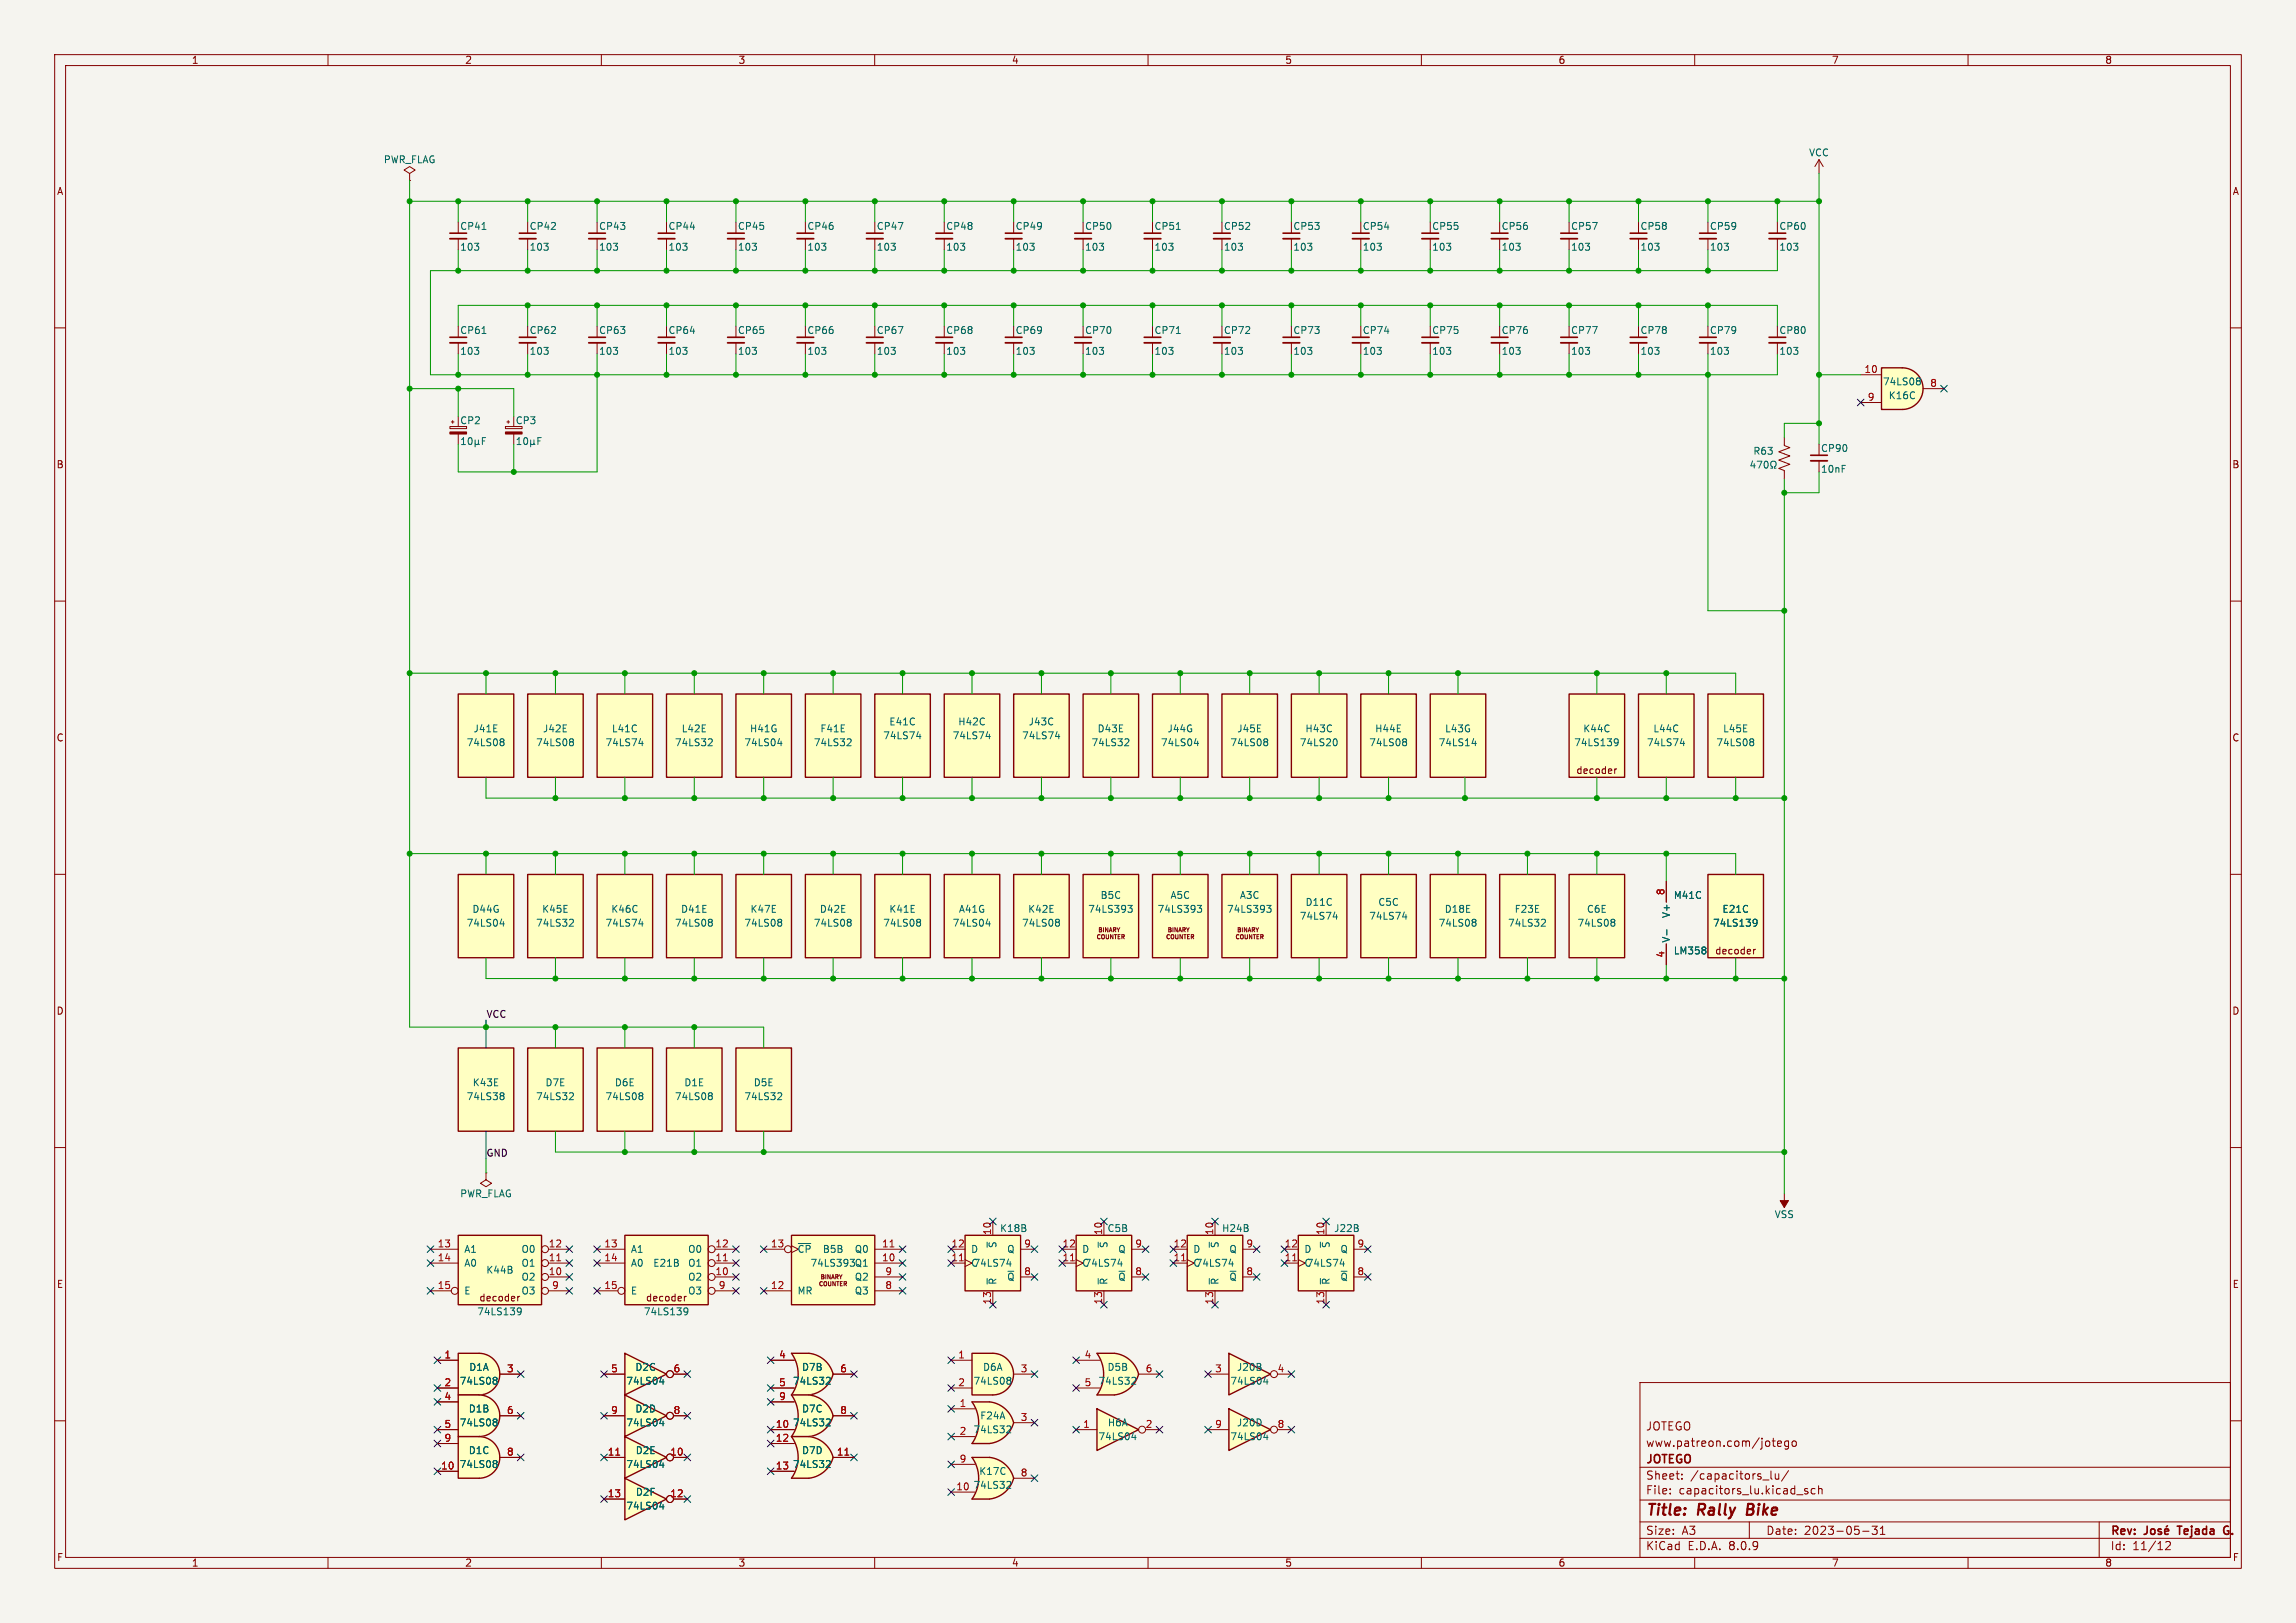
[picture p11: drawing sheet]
<svg xmlns="http://www.w3.org/2000/svg" width="420mm" height="297mm" viewBox="0 0 420 297" stroke-linecap="round" stroke-linejoin="round" font-family="sans-serif">
<defs><g id="words">
<g font-size="2.8" fill="#840000">
<text x="301" y="277.9">Title:</text>
<text x="310.6" y="277.9">Rally</text>
<text x="320.4" y="277.9">Bike</text>
</g>
<g font-size="2.1" fill="#840000">
<text x="301" y="262">JOTEGO</text>
<text x="301" y="268.2">JOTEGO</text>
<text x="301" y="265">www.patreon.com/jotego</text>
<text x="301" y="273.7">File:</text>
<text x="301" y="271">Sheet:</text>
<text x="307.1" y="273.7">capacitors_lu.kicad_sch</text>
<text x="309.2" y="271">/capacitors_lu/</text>
<text x="301" y="281.1">Size:</text>
<text x="307.6" y="281.1">A3</text>
<text x="323" y="281.1">Date:</text>
<text x="330" y="281.1">2023-05-31</text>
<text x="386" y="281.3">Rev:</text>
<text x="399.1" y="281.3">Tejada</text>
<text x="408.1" y="281.3">G.</text>
<text x="301" y="283.9">KiCad</text>
<text x="308.7" y="283.9">E.D.A.</text>
<text x="316.3" y="283.9">8.0.9</text>
<text x="386" y="283.9">Id:</text>
<text x="390.1" y="283.9">11/12</text>
</g>
<g font-size="1.8" fill="#840000">
<text x="35" y="11.9">1</text>
<text x="85" y="11.9">2</text>
<text x="135" y="11.9">3</text>
<text x="185" y="11.9">4</text>
<text x="235" y="11.9">5</text>
<text x="285" y="11.9">6</text>
<text x="335" y="11.9">7</text>
<text x="385" y="11.9">8</text>
<text x="10.3" y="35.9">A</text>
<text x="408.3" y="35.9">A</text>
<text x="10.3" y="85.9">B</text>
<text x="408.2" y="85.9">B</text>
<text x="10.3" y="135.9">C</text>
<text x="408.2" y="135.9">C</text>
<text x="288.2" y="141.8">decoder</text>
<text x="313.6" y="174.9">decoder</text>
<text x="10.3" y="185.9">D</text>
<text x="408.2" y="185.9">D</text>
<text x="10.3" y="235.9">E</text>
<text x="87.6" y="238.4">decoder</text>
<text x="118.1" y="238.4">decoder</text>
<text x="408.3" y="235.9">E</text>
<text x="10.3" y="285.9">F</text>
<text x="35" y="286.9">1</text>
<text x="85" y="286.9">2</text>
<text x="135" y="286.9">3</text>
<text x="185" y="286.9">4</text>
<text x="235" y="286.9">5</text>
<text x="285" y="286.9">6</text>
<text x="335" y="286.9">7</text>
<text x="385" y="286.9">8</text>
<text x="408.3" y="285.9">F</text>
</g>
<g font-size="1.8" fill="#006464">
<text x="330.8" y="28.8">VCC</text>
<text x="70.1" y="30.1">PWR_FLAG</text>
<text x="84.1" y="46.1">103</text>
<text x="84.1" y="42.3">CP41</text>
<text x="96.8" y="46.1">103</text>
<text x="96.8" y="42.3">CP42</text>
<text x="109.5" y="46.1">103</text>
<text x="109.5" y="42.3">CP43</text>
<text x="122.2" y="46.1">103</text>
<text x="122.2" y="42.3">CP44</text>
<text x="134.9" y="46.1">103</text>
<text x="134.9" y="42.3">CP45</text>
<text x="147.6" y="46.1">103</text>
<text x="147.6" y="42.3">CP46</text>
<text x="160.3" y="46.1">103</text>
<text x="160.3" y="42.3">CP47</text>
<text x="173" y="46.1">103</text>
<text x="173" y="42.3">CP48</text>
<text x="185.7" y="46.1">103</text>
<text x="185.7" y="42.3">CP49</text>
<text x="198.4" y="46.1">103</text>
<text x="198.4" y="42.3">CP50</text>
<text x="211.1" y="46.1">103</text>
<text x="211.1" y="42.3">CP51</text>
<text x="223.8" y="46.1">103</text>
<text x="223.8" y="42.3">CP52</text>
<text x="236.5" y="46.1">103</text>
<text x="236.5" y="42.3">CP53</text>
<text x="249.2" y="46.1">103</text>
<text x="249.2" y="42.3">CP54</text>
<text x="261.9" y="46.1">103</text>
<text x="261.9" y="42.3">CP55</text>
<text x="274.6" y="46.1">103</text>
<text x="274.6" y="42.3">CP56</text>
<text x="287.3" y="46.1">103</text>
<text x="287.3" y="42.3">CP57</text>
<text x="300" y="46.1">103</text>
<text x="300" y="42.3">CP58</text>
<text x="312.7" y="46.1">103</text>
<text x="312.7" y="42.3">CP59</text>
<text x="325.4" y="46.1">103</text>
<text x="325.4" y="42.3">CP60</text>
<text x="84.1" y="65.1">103</text>
<text x="84.1" y="61.3">CP61</text>
<text x="96.8" y="65.1">103</text>
<text x="96.8" y="61.3">CP62</text>
<text x="109.5" y="65.1">103</text>
<text x="109.5" y="61.3">CP63</text>
<text x="122.2" y="65.1">103</text>
<text x="122.2" y="61.3">CP64</text>
<text x="134.9" y="65.1">103</text>
<text x="134.9" y="61.3">CP65</text>
<text x="147.6" y="65.1">103</text>
<text x="147.6" y="61.3">CP66</text>
<text x="160.3" y="65.1">103</text>
<text x="160.3" y="61.3">CP67</text>
<text x="173" y="65.1">103</text>
<text x="173" y="61.3">CP68</text>
<text x="185.7" y="65.1">103</text>
<text x="185.7" y="61.3">CP69</text>
<text x="198.4" y="65.1">103</text>
<text x="198.4" y="61.3">CP70</text>
<text x="211.1" y="65.1">103</text>
<text x="211.1" y="61.3">CP71</text>
<text x="223.8" y="65.1">103</text>
<text x="223.8" y="61.3">CP72</text>
<text x="236.5" y="65.1">103</text>
<text x="236.5" y="61.3">CP73</text>
<text x="249.2" y="65.1">103</text>
<text x="249.2" y="61.3">CP74</text>
<text x="261.9" y="65.1">103</text>
<text x="261.9" y="61.3">CP75</text>
<text x="274.6" y="65.1">103</text>
<text x="274.6" y="61.3">CP76</text>
<text x="287.3" y="65.1">103</text>
<text x="287.3" y="61.3">CP77</text>
<text x="300" y="65.1">103</text>
<text x="300" y="61.3">CP78</text>
<text x="312.7" y="65.1">103</text>
<text x="312.7" y="61.3">CP79</text>
<text x="325.4" y="65.1">103</text>
<text x="325.4" y="61.3">CP80</text>
<text x="344.3" y="70.7">74LS08</text>
<text x="84.1" y="77.8">CP2</text>
<text x="94.2" y="77.8">CP3</text>
<text x="345.4" y="73.3">K16C</text>
<text x="320.6" y="83.4">R63</text>
<text x="333" y="82.9">CP90</text>
<text x="333" y="86.7">10nF</text>
<text x="85.3" y="136.8">74LS08</text>
<text x="86.5" y="134.2">J41E</text>
<text x="98" y="136.8">74LS08</text>
<text x="99.2" y="134.2">J42E</text>
<text x="110.7" y="136.8">74LS74</text>
<text x="111.8" y="134.2">L41C</text>
<text x="123.4" y="136.8">74LS32</text>
<text x="124.6" y="134.2">L42E</text>
<text x="136.1" y="136.8">74LS04</text>
<text x="137.1" y="134.2">H41G</text>
<text x="148.8" y="136.8">74LS32</text>
<text x="150" y="134.2">F41E</text>
<text x="161.5" y="135.5">74LS74</text>
<text x="162.6" y="132.9">E41C</text>
<text x="174.2" y="135.5">74LS74</text>
<text x="175.2" y="132.9">H42C</text>
<text x="186.9" y="135.5">74LS74</text>
<text x="188.1" y="132.9">J43C</text>
<text x="199.6" y="136.8">74LS32</text>
<text x="200.7" y="134.2">D43E</text>
<text x="212.3" y="136.8">74LS04</text>
<text x="213.5" y="134.2">J44G</text>
<text x="225" y="136.8">74LS08</text>
<text x="226.2" y="134.2">J45E</text>
<text x="237.7" y="136.8">74LS20</text>
<text x="238.7" y="134.2">H43C</text>
<text x="250.4" y="136.8">74LS08</text>
<text x="251.4" y="134.2">H44E</text>
<text x="263.1" y="136.8">74LS14</text>
<text x="264.2" y="134.2">L43G</text>
<text x="287.9" y="136.8">74LS139</text>
<text x="289.5" y="134.2">K44C</text>
<text x="301.2" y="136.8">74LS74</text>
<text x="302.3" y="134.2">L44C</text>
<text x="313.9" y="136.8">74LS08</text>
<text x="315.1" y="134.2">L45E</text>
<text x="86.3" y="167.2">D44G</text>
<text x="99.1" y="167.2">K45E</text>
<text x="111.7" y="167.2">K46C</text>
<text x="124.5" y="167.2">D41E</text>
<text x="137.2" y="167.2">K47E</text>
<text x="149.9" y="167.2">D42E</text>
<text x="162.6" y="167.2">K41E</text>
<text x="175.3" y="167.2">A41G</text>
<text x="188" y="167.2">K42E</text>
<text x="199" y="167.2">74LS393</text>
<text x="201.2" y="164.7">B5C</text>
<text x="211.7" y="167.2">74LS393</text>
<text x="214" y="164.7">A5C</text>
<text x="224.4" y="167.2">74LS393</text>
<text x="226.7" y="164.7">A3C</text>
<text x="238.7" y="166">D11C</text>
<text x="252" y="166">C5C</text>
<text x="264.2" y="167.2">D18E</text>
<text x="277" y="167.2">F23E</text>
<text x="290.2" y="167.2">C6E</text>
<text x="306.1" y="164.7">M41C</text>
<text x="315" y="167.2">E21C</text>
<text x="85.3" y="169.8">74LS04</text>
<text x="98" y="169.8">74LS32</text>
<text x="110.7" y="169.8">74LS74</text>
<text x="123.4" y="169.8">74LS08</text>
<text x="136.1" y="169.8">74LS08</text>
<text x="148.8" y="169.8">74LS08</text>
<text x="161.5" y="169.8">74LS08</text>
<text x="174.2" y="169.8">74LS04</text>
<text x="186.9" y="169.8">74LS08</text>
<text x="237.7" y="168.5">74LS74</text>
<text x="250.4" y="168.5">74LS74</text>
<text x="263.1" y="169.8">74LS08</text>
<text x="275.8" y="169.8">74LS32</text>
<text x="288.5" y="169.8">74LS08</text>
<text x="305.7" y="172.6" transform="rotate(-90 305.7 172.6)">V-</text>
<text x="305.7" y="168.1" transform="rotate(-90 305.7 168.1)">V+</text>
<text x="313.3" y="169.8">74LS139</text>
<text x="306.1" y="174.9">LM358</text>
<text x="85.3" y="201.5">74LS38</text>
<text x="86.4" y="199">K43E</text>
<text x="98" y="201.5">74LS32</text>
<text x="99.7" y="199">D7E</text>
<text x="110.7" y="201.5">74LS08</text>
<text x="112.4" y="199">D6E</text>
<text x="123.4" y="201.5">74LS08</text>
<text x="125.1" y="199">D1E</text>
<text x="136.1" y="201.5">74LS32</text>
<text x="137.8" y="199">D5E</text>
<text x="84.1" y="219.3">PWR_FLAG</text>
<text x="182.8" y="225.7">K18B</text>
<text x="202.5" y="225.7">C5B</text>
<text x="223.4" y="225.7">H24B</text>
<text x="244" y="225.7">J22B</text>
<text x="324.5" y="223.1">VSS</text>
<text x="84.8" y="229.5">A1</text>
<text x="84.8" y="232">A0</text>
<text x="88.9" y="233.3">K44B</text>
<text x="95.3" y="232">O1</text>
<text x="95.3" y="229.5">O0</text>
<text x="115.3" y="229.5">A1</text>
<text x="115.3" y="232">A0</text>
<text x="119.4" y="232">E21B</text>
<text x="125.8" y="232">O1</text>
<text x="125.8" y="229.5">O0</text>
<text x="145.8" y="229.5">~{CP}B5B</text>
<text x="148.2" y="232">74LS393 Q1</text>
<text x="156.3" y="229.5">Q0</text>
<text x="177.5" y="232">C</text>
<text x="177.5" y="229.5">D</text>
<text x="178" y="232">74LS74</text>
<text x="182.5" y="228.5" transform="rotate(-90 182.5 228.5)">~{S}</text>
<text x="184.1" y="229.5">Q</text>
<text x="197.9" y="232">C</text>
<text x="197.9" y="229.5">D</text>
<text x="198.3" y="232">74LS74</text>
<text x="202.8" y="228.5" transform="rotate(-90 202.8 228.5)">~{S}</text>
<text x="204.5" y="229.5">Q</text>
<text x="218.2" y="232">C</text>
<text x="218.2" y="229.5">D</text>
<text x="218.6" y="232">74LS74</text>
<text x="223.1" y="228.5" transform="rotate(-90 223.1 228.5)">~{S}</text>
<text x="224.8" y="229.5">Q</text>
<text x="238.5" y="232">C</text>
<text x="238.5" y="229.5">D</text>
<text x="238.9" y="232">74LS74</text>
<text x="243.4" y="228.5" transform="rotate(-90 243.4 228.5)">~{S}</text>
<text x="245.1" y="229.5">Q</text>
<text x="84.8" y="237.1">E</text>
<text x="95.3" y="234.5">O2</text>
<text x="95.3" y="237.1">O3</text>
<text x="115.3" y="237.1">E</text>
<text x="125.8" y="234.5">O2</text>
<text x="125.8" y="237.1">O3</text>
<text x="145.8" y="237.1">MR</text>
<text x="156.3" y="237.1">Q3</text>
<text x="156.3" y="234.5">Q2</text>
<text x="182.5" y="235.2" transform="rotate(-90 182.5 235.2)">~{R}</text>
<text x="184.1" y="234.5">~{Q}</text>
<text x="202.8" y="235.2" transform="rotate(-90 202.8 235.2)">~{R}</text>
<text x="204.5" y="234.5">~{Q}</text>
<text x="223.1" y="235.2" transform="rotate(-90 223.1 235.2)">~{R}</text>
<text x="224.8" y="234.5">~{Q}</text>
<text x="243.4" y="235.2" transform="rotate(-90 243.4 235.2)">~{R}</text>
<text x="245.1" y="234.5">~{Q}</text>
<text x="87.2" y="240.9">74LS139</text>
<text x="117.7" y="240.9">74LS139</text>
<text x="85.7" y="251.1">D1A</text>
<text x="116.1" y="251.1">D2C</text>
<text x="146.6" y="251.1">D7B</text>
<text x="179.7" y="251.1">D6A</text>
<text x="202.5" y="251.1">D5B</text>
<text x="226.2" y="251.1">J20B</text>
<text x="84" y="253.6">74LS08</text>
<text x="114.5" y="253.6">74LS04</text>
<text x="145" y="253.6">74LS32</text>
<text x="178" y="253.6">74LS08</text>
<text x="200.8" y="253.6">74LS32</text>
<text x="225" y="253.6">74LS04</text>
<text x="84" y="261.2">74LS08</text>
<text x="85.7" y="258.7">D1B</text>
<text x="114.5" y="261.2">74LS04</text>
<text x="116.1" y="258.7">D2D</text>
<text x="145" y="261.2">74LS32</text>
<text x="146.6" y="258.7">D7C</text>
<text x="178" y="262.5">74LS32</text>
<text x="179.2" y="259.9">F24A</text>
<text x="200.8" y="263.8">74LS04</text>
<text x="202.6" y="261.2">H6A</text>
<text x="225" y="263.8">74LS04</text>
<text x="226.2" y="261.2">J20D</text>
<text x="84" y="268.8">74LS08</text>
<text x="85.7" y="266.3">D1C</text>
<text x="114.5" y="268.8">74LS04</text>
<text x="116.2" y="266.3">D2E</text>
<text x="145" y="268.8">74LS32</text>
<text x="146.6" y="266.3">D7D</text>
<text x="116.2" y="273.9">D2F</text>
<text x="178" y="272.6">74LS32</text>
<text x="179" y="270.1">K17C</text>
<text x="114.5" y="276.5">74LS04</text>
</g>
<g font-size="1.8" fill="#a90000">
<text x="341" y="68.3">10</text>
<text x="353" y="70.9">8</text>
<text x="341.6" y="73.4">9</text>
<text x="304.5" y="163.9" transform="rotate(-90 304.5 163.9)">8</text>
<text x="304.5" y="175.3" transform="rotate(-90 304.5 175.3)">4</text>
<text x="181.4" y="226.1" transform="rotate(-90 181.4 226.1)">10</text>
<text x="201.7" y="226.1" transform="rotate(-90 201.7 226.1)">10</text>
<text x="222" y="226.1" transform="rotate(-90 222 226.1)">10</text>
<text x="242.3" y="226.1" transform="rotate(-90 242.3 226.1)">10</text>
<text x="80" y="228.3">13</text>
<text x="80" y="230.9">14</text>
<text x="100.3" y="233.4">10</text>
<text x="100.3" y="230.9">11</text>
<text x="100.3" y="228.3">12</text>
<text x="110.4" y="228.3">13</text>
<text x="110.4" y="230.9">14</text>
<text x="130.8" y="233.4">10</text>
<text x="130.8" y="230.9">11</text>
<text x="130.8" y="228.3">12</text>
<text x="140.9" y="228.3">13</text>
<text x="161.2" y="230.9">10</text>
<text x="161.2" y="228.3">11</text>
<text x="161.9" y="233.4">9</text>
<text x="173.9" y="230.9">11</text>
<text x="173.9" y="228.3">12</text>
<text x="187.3" y="233.4">8</text>
<text x="187.3" y="228.3">9</text>
<text x="194.3" y="230.9">11</text>
<text x="194.3" y="228.3">12</text>
<text x="207.6" y="233.4">8</text>
<text x="207.6" y="228.3">9</text>
<text x="214.6" y="230.9">11</text>
<text x="214.6" y="228.3">12</text>
<text x="227.9" y="233.4">8</text>
<text x="227.9" y="228.3">9</text>
<text x="234.9" y="230.9">11</text>
<text x="234.9" y="228.3">12</text>
<text x="248.2" y="233.4">8</text>
<text x="248.2" y="228.3">9</text>
<text x="80" y="236">15</text>
<text x="100.9" y="236">9</text>
<text x="110.4" y="236">15</text>
<text x="131.4" y="236">9</text>
<text x="140.9" y="236">12</text>
<text x="161.9" y="236">8</text>
<text x="181.4" y="238.8" transform="rotate(-90 181.4 238.8)">13</text>
<text x="201.7" y="238.8" transform="rotate(-90 201.7 238.8)">13</text>
<text x="222" y="238.8" transform="rotate(-90 222 238.8)">13</text>
<text x="242.3" y="238.8" transform="rotate(-90 242.3 238.8)">13</text>
<text x="81.2" y="248.7">1</text>
<text x="92.6" y="251.2">3</text>
<text x="111.7" y="251.2">5</text>
<text x="123.1" y="251.2">6</text>
<text x="142.4" y="248.7">4</text>
<text x="153.6" y="251.2">6</text>
<text x="175.2" y="248.7">1</text>
<text x="186.6" y="251.2">3</text>
<text x="198.3" y="248.7">4</text>
<text x="209.5" y="251.2">6</text>
<text x="222.2" y="251.2">3</text>
<text x="233.6" y="251.2">4</text>
<text x="81.2" y="253.7">2</text>
<text x="81.2" y="256.3">4</text>
<text x="142.4" y="253.7">5</text>
<text x="142.4" y="256.3">9</text>
<text x="175.2" y="253.7">2</text>
<text x="175.4" y="257.6">1</text>
<text x="198.3" y="253.7">5</text>
<text x="81.2" y="261.4">5</text>
<text x="81.2" y="263.9">9</text>
<text x="92.6" y="258.8">6</text>
<text x="111.7" y="258.8">9</text>
<text x="123.1" y="258.8">8</text>
<text x="141.8" y="261.4">10</text>
<text x="141.8" y="263.9">12</text>
<text x="153.6" y="258.8">8</text>
<text x="175.4" y="262.6">2</text>
<text x="186.6" y="260.1">3</text>
<text x="198" y="261.4">1</text>
<text x="209.5" y="261.4">2</text>
<text x="222.2" y="261.4">9</text>
<text x="233.6" y="261.4">8</text>
<text x="80.6" y="269">10</text>
<text x="92.6" y="266.4">8</text>
<text x="111.1" y="266.4">11</text>
<text x="122.5" y="266.4">10</text>
<text x="141.8" y="269">13</text>
<text x="153" y="266.4">11</text>
<text x="175.4" y="267.7">9</text>
<text x="111.1" y="274.1">13</text>
<text x="122.5" y="274.1">12</text>
<text x="174.8" y="272.8">10</text>
<text x="186.6" y="270.3">8</text>
</g>
<g font-size="1.8" fill="#0f0f0f">
<text x="88.9" y="186.3">VCC</text>
<text x="88.9" y="211.7">GND</text>
</g>
<g font-size="1.1" fill="#840000">
<text x="200.5" y="172">COUNTER</text>
<text x="200.8" y="170.7">BINARY</text>
<text x="213.2" y="172">COUNTER</text>
<text x="213.5" y="170.7">BINARY</text>
<text x="225.9" y="172">COUNTER</text>
<text x="226.2" y="170.7">BINARY</text>
<text x="149.7" y="235.5">COUNTER</text>
<text x="150" y="234.2">BINARY</text>
</g>
</g></defs>
<path d="M0 0h420v297h-420z" fill="#f5f4ef" stroke="#f5f4ef" stroke-width=".18"/>
<g fill="none" stroke="#840000" stroke-width=".18">
<path d="M10 10h400v277h-400zM12 12h396v273h-396zM60 10v2M110 10v2M160 10v2M210 10v2M260 10v2M310 10v2M360 10v2M287 43.7v2M10 60h2M408 60h2"/>
<path d="M10 110h2M408 110h2M10 160h2M408 160h2M10 210h2M408 210h2M300 253h108v32h-108zM10 260h2M300 278.5h108M300 274.5h108M300 268.5h108M305.5 273.2v.2"/>
<path d="M305.5 272.5v.1M307.7 270.5v.2M307.7 269.8v.1M320 278.5v3M322.4 270.8h1.2M323.9 269.2v1.3l.3 .2M324.2 263.7h.5M324.6 264.7h.1M324.7 269.7l.1 .9 .4 .1 .2-.2M325.2 264.2l.7-.2-.1-.2-.4-.1-.2 .2v.7h.6M325.4 269.7v1M327.2 263.8l-.5-.1-.3 .3v.4l.2 .2h.6"/>
<path d="M327.2 263.7v1.2l-.3 .3-.4-.1M327.2 269.1l-1.3 1.9M327.9 263.8l.2-.1 .4 .1 .1 .6-.2 .2-.3 .1-.2-.2zM330.7 272.5l-.4-.1-.2 .2 .1 .2 .5 .2v.3h-.6M332 272.5l-.4-.1-.3 .3v.4l.1 .2h.6M332.7 272.5l.2-.1 .3 .1 .1 .9M332.7 271.9v1.5M342.4 279.3h1l-.5 .6 .4 .1v.6l-.2 .2h-.4l-.3-.2M343.9 279.7l.5-.4v1.5M384 278.5v6.5M408 260h2M60 285v2"/>
<path d="M110 285v2M160 285v2M210 285v2M260 285v2M300 281.5h108M310 285v2M340.7 280.2h1.2M343.9 280.8h.9M360 285v2M396.2 282.2l.5-.1 .2 .1 .1 .3-.9 1.1h.9"/>
</g>
<path d="M285.5 42.7h3M392.8 279.3v1.1a.48 .48 0 0 1-.6 .4M393.5 279.9l.4-.1 .3 .3v.4l-.3 .3-.4-.1-.1-.2v-.4zM395.3 279.9l-.3-.1-.2 .2v.2l.5 .2v.3h-.5M396.5 279.2l-.2 .2M398.3 279.3h.8M407.5 279.3a.75 .75 0 0 0-.7 .7 .75 .75 0 0 0 .6 .8l.2-.1M396 280.3l.7-.2-.1-.2-.4-.1-.2 .2v.7h.6M407.4 280.1h.3" fill="none" stroke="#840000" stroke-width=".3"/>
<path d="M319.8 275.2l-.3 2h.8" fill="none" stroke="#840000" stroke-width=".4"/>
<path d="M285.5 43.7h3" fill="none" stroke="#840000" stroke-width=".33"/>
<path d="M134.6 127h10.2v15.2h-10.2z" fill="#ffffc2"/>
<path d="M134.6 127h10.2v15.2h-10.2z" fill="none" stroke="#840000" stroke-width=".25"/>
<path d="M142.3 136h.8M142.9 135.6v.9" fill="none" stroke="#006464" stroke-width=".18"/>
<path d="M332.7 29.2l-.7 1.3M332.7 29.2v2.6M332.7 29.2l.8 1.3M325.1 43.7v2M325.1 62.7v2.1" fill="none" stroke="#840000" stroke-width=".18"/>
<path d="M323.6 43.7h3M323.6 62.7h3" fill="none" stroke="#840000" stroke-width=".33"/>
<path d="M323.6 42.7h3M323.6 61.7h3" fill="none" stroke="#840000" stroke-width=".3"/>
<path d="M348 67.3a3.8 3.8 0 0 1 3.8 3.8 3.8 3.8 0 0 1-3.8 3.8z" fill="#ffffc2" stroke="#ffffc2" stroke-width=".18"/>
<path d="M344.2 67.3h3.8v7.6h-3.8z" fill="#ffffc2"/>
<path d="M344.2 67.3h3.8a3.8 3.8 0 0 1 3.8 3.8 3.8 3.8 0 0 1-3.8 3.8h-3.8z" fill="none" stroke="#840000" stroke-width=".25"/>
<path d="M340.4 68.6h3.8M340.4 73.7h3.8M351.8 71.1h3.8M326.4 80v1.5l1 .4-2 .8 2 .7-2 .8 2 .8-2 .7 1 .4v1.5M332.7 84.3v2.1" fill="none" stroke="#840000" stroke-width=".18"/>
<path d="M350.8 69.2h.2l.3 .2-.3 .3M350.8 69.7h.2M351 69.7l.3 .2v.3l-.1 .2h-.4M320.6 84.3l-.3 .9h.8M320.9 84.8v.9M321.4 84.4h.9l-.6 1.3M322.8 84.5l.2-.1a.68 .68 0 0 1 .4 .6 .68 .68 0 0 1-.4 .7l-.3-.5zM323.9 85.7h.3v-.3a.54 .54 0 0 1-.3-.7 .54 .54 0 0 1 .8-.2 .58 .58 0 0 1-.1 .9v.3h.3" fill="none" stroke="#006464" stroke-width=".18"/>
<path d="M331.2 84.3h3.1" fill="none" stroke="#840000" stroke-width=".33"/>
<path d="M331.2 83.3h3.1" fill="none" stroke="#840000" stroke-width=".3"/>
<path d="M287 127h10.2v15.2h-10.2z" fill="#ffffc2"/>
<path d="M287 127h10.2v15.2h-10.2z" fill="none" stroke="#840000" stroke-width=".25"/>
<path d="M295.4 140.7v.8M295.7 140.7l-.3 .2" fill="none" stroke="#840000" stroke-width=".18"/>
<path d="M295.4 135.3l.4-.1 .2 .2a.84 .84 0 0 1-.4 1.1h-.2M296 135.7l-.2 .3-.4-.1" fill="none" stroke="#006464" stroke-width=".18"/>
<path d="M299.7 127h10.2v15.2h-10.2z" fill="#ffffc2"/>
<path d="M299.7 127h10.2v15.2h-10.2z" fill="none" stroke="#840000" stroke-width=".25"/>
<path d="M307.4 136h.8M308 135.6v.9" fill="none" stroke="#006464" stroke-width=".18"/>
<path d="M312.4 127h10.2v15.2h-10.2z" fill="#ffffc2"/>
<path d="M312.4 127h10.2v15.2h-10.2z" fill="none" stroke="#840000" stroke-width=".25"/>
<path d="M320.3 135.2h.3l.2 .2-.2 .3M320.3 135.7h.3M320.6 135.7l.2 .3v.2l-.1 .2-.4 .1" fill="none" stroke="#006464" stroke-width=".18"/>
<path d="M298.2 43.7h3M310.9 43.7h3M272.8 62.7h3M285.5 62.7h3M310.9 62.7h3" fill="none" stroke="#840000" stroke-width=".33"/>
<path d="M298.2 42.7h3M310.9 42.7h3M272.8 61.7h3M285.5 61.7h3M310.9 61.7h3" fill="none" stroke="#840000" stroke-width=".3"/>
<path d="M299.7 43.7v2M312.4 43.7v2M274.3 62.7v2.1M287 62.7v2.1M312.4 62.7v2.1" fill="none" stroke="#840000" stroke-width=".18"/>
<path d="M147.3 127h10.2v15.2h-10.2z" fill="#ffffc2"/>
<path d="M147.3 127h10.2v15.2h-10.2z" fill="none" stroke="#840000" stroke-width=".25"/>
<path d="M155.2 135.2l.4 .1 .1 .3-.8 .9h.8" fill="none" stroke="#006464" stroke-width=".18"/>
<path d="M272.8 43.7h3" fill="none" stroke="#840000" stroke-width=".33"/>
<path d="M272.8 42.7h3" fill="none" stroke="#840000" stroke-width=".3"/>
<path d="M274.3 43.7v2" fill="none" stroke="#840000" stroke-width=".18"/>
<path d="M248.9 127h10.2v15.2h-10.2z" fill="#ffffc2"/>
<path d="M248.9 127h10.2v15.2h-10.2z" fill="none" stroke="#840000" stroke-width=".25"/>
<path d="M256.8 135.2h.3l.2 .2-.2 .3M256.8 135.7h.3M257.1 135.7l.2 .3v.2l-.1 .2-.4 .1" fill="none" stroke="#006464" stroke-width=".18"/>
<path d="M261.6 127h10.2v15.2h-10.2z" fill="#ffffc2"/>
<path d="M261.6 127h10.2v15.2h-10.2z" fill="none" stroke="#840000" stroke-width=".25"/>
<path d="M269.3 136h.8M269.9 135.6v.9" fill="none" stroke="#006464" stroke-width=".18"/>
<path d="M287 160h10.2v15.3h-10.2z" fill="#ffffc2"/>
<path d="M287 160h10.2v15.3h-10.2z" fill="none" stroke="#840000" stroke-width=".25"/>
<path d="M294.9 168.2h.3l.2 .3-.2 .3M294.9 168.8h.3M295.2 168.8l.2 .2v.2l-.1 .2-.4 .1M304.9 170.1v1M312 173.4v.3M312 174v.4" fill="none" stroke="#006464" stroke-width=".18"/>
<path d="M304.8 161.3v3.8M304.8 172.7v3.8M326.4 218.4v2.6" fill="none" stroke="#840000" stroke-width=".18"/>
<path d="M325.6 219.7h1.6l-.8 1.3z" fill="#840000" stroke="#840000" stroke-width=".18"/>
<path d="M274.3 160h10.2v15.3h-10.2z" fill="#ffffc2"/>
<path d="M274.3 160h10.2v15.3h-10.2z" fill="none" stroke="#840000" stroke-width=".25"/>
<path d="M282.2 168.2l.4 .1 .1 .3-.8 .9h.8" fill="none" stroke="#006464" stroke-width=".18"/>
<path d="M312.4 160h10.2v15.3h-10.2z" fill="#ffffc2"/>
<path d="M312.4 160h10.2v15.3h-10.2z" fill="none" stroke="#840000" stroke-width=".25"/>
<path d="M320.8 173.7v.9M321.1 173.7l-.3 .3" fill="none" stroke="#840000" stroke-width=".18"/>
<path d="M320.8 168.3l.4-.1 .2 .3a.84 .84 0 0 1-.4 1h-.2M321.4 168.8l-.2 .2-.4-.1" fill="none" stroke="#006464" stroke-width=".18"/>
<path d="M134.6 191.8h10.2v15.2h-10.2z" fill="#ffffc2"/>
<path d="M134.6 191.8h10.2v15.2h-10.2z" fill="none" stroke="#840000" stroke-width=".25"/>
<path d="M142.5 200h.4l.1 .3-.8 .9h.8" fill="none" stroke="#006464" stroke-width=".18"/>
<path d="M83.8 191.8h10.2v15.2h-10.2z" fill="#ffffc2"/>
<path d="M83.8 191.8h10.2v15.2h-10.2z" fill="none" stroke="#840000" stroke-width=".25"/>
<path d="M91.7 200h.3l.2 .2-.2 .3M91.7 200.5h.3M92 200.5l.2 .3v.2l-.1 .2h-.4" fill="none" stroke="#006464" stroke-width=".18"/>
<path d="M96.5 191.8h10.2v15.2h-10.2z" fill="#ffffc2"/>
<path d="M96.5 191.8h10.2v15.2h-10.2z" fill="none" stroke="#840000" stroke-width=".25"/>
<path d="M104.4 200h.4l.1 .3-.8 .9h.8" fill="none" stroke="#006464" stroke-width=".18"/>
<path d="M88.9 214.6v1.3l1 .6-1 .7-1-.7 1-.6M88.9 214.6h.1" fill="none" stroke="#840000" stroke-width=".18"/>
<path d="M121.9 191.8h10.2v15.2h-10.2z" fill="#ffffc2"/>
<path d="M121.9 191.8h10.2v15.2h-10.2z" fill="none" stroke="#840000" stroke-width=".25"/>
<path d="M129.8 200h.3l.2 .2-.2 .3M129.8 200.5h.3M130.1 200.5l.2 .3v.2l-.1 .2h-.4" fill="none" stroke="#006464" stroke-width=".18"/>
<path d="M109.2 191.8h10.2v15.2h-10.2z" fill="#ffffc2"/>
<path d="M109.2 191.8h10.2v15.2h-10.2z" fill="none" stroke="#840000" stroke-width=".25"/>
<path d="M117.1 200h.3l.2 .2-.2 .3M117.1 200.5h.3M117.4 200.5l.2 .3v.2l-.1 .2h-.4" fill="none" stroke="#006464" stroke-width=".18"/>
<path d="M96.5 160h10.2v15.3h-10.2z" fill="#ffffc2"/>
<path d="M96.5 160h10.2v15.3h-10.2z" fill="none" stroke="#840000" stroke-width=".25"/>
<path d="M88.2 42h.7M88.2 61h.7M104.4 168.2l.4 .1 .1 .3-.8 .9h.8" fill="none" stroke="#006464" stroke-width=".18"/>
<path d="M82.3 43.7h3M95 43.7h3M107.7 43.7h3M82.3 62.7h3M95 62.7h3M107.7 62.7h3M120.4 62.7h3" fill="none" stroke="#840000" stroke-width=".33"/>
<path d="M82.3 42.7h3M95 42.7h3M107.7 42.7h3M82.3 61.7h3M95 61.7h3M107.7 61.7h3M120.4 61.7h3" fill="none" stroke="#840000" stroke-width=".3"/>
<path d="M74.9 31.8l1-.7-1-.6-1 .6 1 .7v1.2M74.9 33h.1M83.8 43.7v2M96.5 43.7v2M109.2 43.7v2M83.8 62.7v2.1M96.5 62.7v2.1M109.2 62.7v2.1M121.9 62.7v2.1" fill="none" stroke="#840000" stroke-width=".18"/>
<path d="M109.2 127h10.2v15.2h-10.2z" fill="#ffffc2"/>
<path d="M109.2 127h10.2v15.2h-10.2z" fill="none" stroke="#840000" stroke-width=".25"/>
<path d="M116.9 136h.8M117.5 135.6v.9" fill="none" stroke="#006464" stroke-width=".18"/>
<path d="M96.5 127h10.2v15.2h-10.2z" fill="#ffffc2"/>
<path d="M96.5 127h10.2v15.2h-10.2z" fill="none" stroke="#840000" stroke-width=".25"/>
<path d="M104.4 135.2h.3l.2 .2-.2 .3M104.4 135.7h.3M104.7 135.7l.2 .3v.2l-.1 .2-.4 .1" fill="none" stroke="#006464" stroke-width=".18"/>
<path d="M145.8 62.7h3M158.5 62.7h3" fill="none" stroke="#840000" stroke-width=".33"/>
<path d="M145.8 61.7h3M158.5 61.7h3" fill="none" stroke="#840000" stroke-width=".3"/>
<path d="M147.3 62.7v2.1M160 62.7v2.1" fill="none" stroke="#840000" stroke-width=".18"/>
<path d="M83.8 160h10.2v15.3h-10.2z" fill="#ffffc2"/>
<path d="M83.8 160h10.2v15.3h-10.2z" fill="none" stroke="#840000" stroke-width=".25"/>
<path d="M91.5 169.1h.8M92.1 168.6v.9" fill="none" stroke="#006464" stroke-width=".18"/>
<path d="M133.1 62.7h3M298.2 62.7h3" fill="none" stroke="#840000" stroke-width=".33"/>
<path d="M133.1 61.7h3M298.2 61.7h3" fill="none" stroke="#840000" stroke-width=".3"/>
<path d="M134.6 62.7v2.1M299.7 62.7v2.1" fill="none" stroke="#840000" stroke-width=".18"/>
<path d="M83.8 127h10.2v15.2h-10.2z" fill="#ffffc2"/>
<path d="M83.8 127h10.2v15.2h-10.2z" fill="none" stroke="#840000" stroke-width=".25"/>
<path d="M91.7 135.2h.3l.2 .2-.2 .3M91.7 135.7h.3M92 135.7l.2 .3v.2l-.1 .2-.4 .1" fill="none" stroke="#006464" stroke-width=".18"/>
<path d="M120.4 43.7h3M133.1 43.7h3M145.8 43.7h3M158.5 43.7h3" fill="none" stroke="#840000" stroke-width=".33"/>
<path d="M120.4 42.7h3M133.1 42.7h3M145.8 42.7h3M158.5 42.7h3" fill="none" stroke="#840000" stroke-width=".3"/>
<path d="M121.9 43.7v2M134.6 43.7v2M147.3 43.7v2M160 43.7v2" fill="none" stroke="#840000" stroke-width=".18"/>
<path d="M109.2 160h10.2v15.3h-10.2z" fill="#ffffc2"/>
<path d="M109.2 160h10.2v15.3h-10.2z" fill="none" stroke="#840000" stroke-width=".25"/>
<g fill="none" stroke="#006464" stroke-width=".18">
<path d="M84.4 81.4h.8M84.4 80.4l.4-.3v1.3M85.8 80.1h.1a.68 .68 0 0 1 .5 .6 .68 .68 0 0 1-.5 .7 .84 .84 0 0 1-.1-1.3zM86.9 81.2l.2 .2h.2l.2-.2M86.9 80.5v1.3M87.5 81.2l.2 .2M87.5 80.5v.7M88.2 80.7h.5M88.8 80.1h-.6v1.3M94.6 81.4h.7M94.6 80.4l.3-.3v1.3M96 80.1h.1a.68 .68 0 0 1 .4 .6 .68 .68 0 0 1-.4 .7 .84 .84 0 0 1-.1-1.3z"/>
<path d="M97.1 81.2l.1 .2h.3l.2-.2M97.1 80.5v1.3M97.7 81.2l.2 .2M97.7 80.5v.7M98.4 80.7h.4M99 80.1h-.6v1.3M116.9 169.1h.8M117.5 168.6v.9"/>
</g>
<g fill="#840000" stroke="#840000" stroke-width=".18">
<path d="M92.5 79h3v.4h-3z"/>
<path d="M82.3 79h3v.4h-3z"/>
</g>
<path d="M82.3 78.1h3v.3h-3zM82.5 77.2h.6M82.8 77v.5M83.8 79.4v1.9M92.5 78.1h3v.3h-3zM92.7 77.2h.5M93 77v.5M94 79.4v1.9" fill="none" stroke="#840000" stroke-width=".18"/>
<path d="M134.6 160h10.2v15.3h-10.2z" fill="#ffffc2"/>
<path d="M134.6 160h10.2v15.3h-10.2z" fill="none" stroke="#840000" stroke-width=".25"/>
<path d="M142.5 168.2h.3l.2 .3-.2 .3M142.5 168.8h.3M142.8 168.8l.2 .2v.2l-.1 .2-.4 .1" fill="none" stroke="#006464" stroke-width=".18"/>
<path d="M147.3 160h10.2v15.3h-10.2z" fill="#ffffc2"/>
<path d="M147.3 160h10.2v15.3h-10.2z" fill="none" stroke="#840000" stroke-width=".25"/>
<path d="M155.2 168.2h.3l.2 .3-.2 .3M155.2 168.8h.3M155.5 168.8l.2 .2v.2l-.1 .2-.4 .1" fill="none" stroke="#006464" stroke-width=".18"/>
<path d="M121.9 160h10.2v15.3h-10.2z" fill="#ffffc2"/>
<path d="M121.9 160h10.2v15.3h-10.2z" fill="none" stroke="#840000" stroke-width=".25"/>
<path d="M129.8 168.2h.3l.2 .3-.2 .3M129.8 168.8h.3M130.1 168.8l.2 .2v.2l-.1 .2-.4 .1" fill="none" stroke="#006464" stroke-width=".18"/>
<path d="M261.6 160h10.2v15.3h-10.2z" fill="#ffffc2"/>
<path d="M261.6 160h10.2v15.3h-10.2z" fill="none" stroke="#840000" stroke-width=".25"/>
<path d="M269.5 168.2h.3l.2 .3-.2 .3M269.5 168.8h.3M269.8 168.8l.2 .2v.2l-.1 .2-.4 .1" fill="none" stroke="#006464" stroke-width=".18"/>
<path d="M248.9 160h10.2v15.3h-10.2z" fill="#ffffc2"/>
<path d="M248.9 160h10.2v15.3h-10.2z" fill="none" stroke="#840000" stroke-width=".25"/>
<path d="M256.6 167.8h.8M257.2 167.4v.8" fill="none" stroke="#006464" stroke-width=".18"/>
<path d="M121.9 127h10.2v15.2h-10.2z" fill="#ffffc2"/>
<path d="M121.9 127h10.2v15.2h-10.2z" fill="none" stroke="#840000" stroke-width=".25"/>
<path d="M129.8 135.2l.4 .1 .1 .3-.8 .9h.8" fill="none" stroke="#006464" stroke-width=".18"/>
<path d="M114.3 226.1h15.2v12.7h-15.2z" fill="#ffffc2"/>
<path d="M114.3 226.1h15.2v12.7h-15.2z" fill="none" stroke="#840000" stroke-width=".25"/>
<g fill="none" stroke="#840000" stroke-width=".18">
<path d="M223.5 62.7v2.1M109.2 231.1h5.1M109.2 228.6h5.1M109.2 236.2h3.8M125.2 237.2v.9M125.2 237.3v.2M130.8 233.7h3.8M130.8 231.1h3.8M130.8 228.6h3.8M130.8 236.2h3.8"/>
<circle cx="113.7" cy="236.2" r=".63"/>
<circle cx="130.2" cy="228.6" r=".63"/>
<circle cx="130.2" cy="233.7" r=".63"/>
<circle cx="130.2" cy="236.2" r=".63"/>
<circle cx="130.2" cy="231.1" r=".63"/>
</g>
<path d="M132.3 230.7h.7" fill="none" stroke="#a90000" stroke-width=".18"/>
<path d="M125.2 239.4l.4-.1 .2 .3a.84 .84 0 0 1-.3 1h-.3M125.8 239.9l-.2 .2h-.4" fill="none" stroke="#006464" stroke-width=".18"/>
<path d="M222 62.7h3" fill="none" stroke="#840000" stroke-width=".33"/>
<path d="M222 61.7h3" fill="none" stroke="#840000" stroke-width=".3"/>
<path d="M223.5 160h10.2v15.3h-10.2z" fill="#ffffc2"/>
<path d="M223.5 160h10.2v15.3h-10.2z" fill="none" stroke="#840000" stroke-width=".25"/>
<path d="M215.2 61h.7M231.7 165.7h.8l-.4 .5 .3 .1 .1 .4-.2 .2h-.4" fill="none" stroke="#006464" stroke-width=".18"/>
<path d="M209.3 62.7h3" fill="none" stroke="#840000" stroke-width=".33"/>
<path d="M209.3 61.7h3" fill="none" stroke="#840000" stroke-width=".3"/>
<path d="M210.8 62.7v2.1" fill="none" stroke="#840000" stroke-width=".18"/>
<path d="M236.2 160h10.2v15.3h-10.2z" fill="#ffffc2"/>
<path d="M236.2 160h10.2v15.3h-10.2z" fill="none" stroke="#840000" stroke-width=".25"/>
<path d="M243.9 167.8h.8M244.5 167.4v.8" fill="none" stroke="#006464" stroke-width=".18"/>
<path d="M223.5 127h10.2v15.2h-10.2z" fill="#ffffc2"/>
<path d="M223.5 127h10.2v15.2h-10.2z" fill="none" stroke="#840000" stroke-width=".25"/>
<path d="M231.4 135.2h.3l.2 .2-.2 .3M231.4 135.7h.3M231.7 135.7l.2 .3v.2l-.1 .2-.4 .1" fill="none" stroke="#006464" stroke-width=".18"/>
<path d="M203.3 250.1l5 1.4a5.2 5.2 0 0 1-4.4 3.8z" fill="#ffffc2" stroke="#ffffc2" stroke-width=".18"/>
<path d="M200.7 255.3h3.1M200.7 247.6h3.1" fill="none" stroke="#ffffc2" stroke-width=".18"/>
<path d="M200.7 247.6h3.1v7.7h-3.1a6.7 6.7 0 0 0 0-7.7z" fill="#ffffc2"/>
<path d="M203.9 247.6a5.1 5.1 0 0 1 4.4 3.9l-5 1.3z" fill="#ffffc2" stroke="#ffffc2" stroke-width=".18"/>
<path d="M203.8 247.6h-3.1a6.6 6.6 0 0 1 0 7.7h3.1M203.9 247.6a5.1 5.1 0 0 1 4.4 3.9M208.3 251.5a5.2 5.2 0 0 1-4.4 3.8" fill="none" stroke="#840000" stroke-width=".25"/>
<path d="M196.8 248.9h4.4M196.8 254h4.4M208.3 251.5h3.8" fill="none" stroke="#840000" stroke-width=".18"/>
<path d="M207.2 252l.4 .1 .2 .3-.8 .9h.8" fill="none" stroke="#006464" stroke-width=".18"/>
<path d="M172.7 127h10.2v15.2h-10.2z" fill="#ffffc2"/>
<path d="M172.7 127h10.2v15.2h-10.2z" fill="none" stroke="#840000" stroke-width=".25"/>
<path d="M180.4 134.8h.8M181 134.4v.8" fill="none" stroke="#006464" stroke-width=".18"/>
<path d="M185.4 127h10.2v15.2h-10.2z" fill="#ffffc2"/>
<path d="M185.4 127h10.2v15.2h-10.2z" fill="none" stroke="#840000" stroke-width=".25"/>
<path d="M193.1 134.8h.8M193.7 134.4v.8" fill="none" stroke="#006464" stroke-width=".18"/>
<path d="M160 127h10.2v15.2h-10.2z" fill="#ffffc2"/>
<path d="M160 127h10.2v15.2h-10.2z" fill="none" stroke="#840000" stroke-width=".25"/>
<path d="M167.7 134.8h.8M168.3 134.4v.8" fill="none" stroke="#006464" stroke-width=".18"/>
<path d="M87.6 247.6a3.8 3.8 0 0 1 3.8 3.9 3.8 3.8 0 0 1-3.8 3.8z" fill="#ffffc2" stroke="#ffffc2" stroke-width=".18"/>
<path d="M83.8 247.6h3.8v7.7h-3.8z" fill="#ffffc2"/>
<path d="M83.8 247.6h3.8a3.8 3.8 0 0 1 3.8 3.9 3.8 3.8 0 0 1-3.8 3.8h-3.8z" fill="none" stroke="#840000" stroke-width=".25"/>
<path d="M80 248.9h3.8M80 254h3.8M91.4 251.5h3.8" fill="none" stroke="#840000" stroke-width=".18"/>
<path d="M90.4 252h.3l.2 .3-.2 .3M90.4 252.6h.3M90.7 252.6l.2 .2v.3l-.1 .1-.4 .1" fill="none" stroke="#006464" stroke-width=".18"/>
<path d="M210.8 160h10.2v15.3h-10.2z" fill="#ffffc2"/>
<path d="M210.8 160h10.2v15.3h-10.2z" fill="none" stroke="#840000" stroke-width=".25"/>
<path d="M219 165.7h.8l-.4 .5 .3 .1 .1 .4-.2 .2h-.4" fill="none" stroke="#006464" stroke-width=".18"/>
<path d="M114.3 247.6l7.6 3.9-7.6 3.8z" fill="#ffffc2"/>
<path d="M114.3 247.6l7.6 3.9-7.6 3.8z" fill="none" stroke="#840000" stroke-width=".25"/>
<g fill="none" stroke="#840000" stroke-width=".18">
<path d="M110.5 251.5h3.8M123.2 251.5h2.5"/>
<circle cx="122.6" cy="251.5" r=".63"/>
</g>
<path d="M120.7 252.9h.8M121.3 252.5v.8" fill="none" stroke="#006464" stroke-width=".18"/>
<path d="M114.3 262.9l7.6 3.8-7.6 3.8z" fill="#ffffc2"/>
<path d="M114.3 262.9l7.6 3.8-7.6 3.8z" fill="none" stroke="#840000" stroke-width=".25"/>
<g fill="none" stroke="#840000" stroke-width=".18">
<path d="M110.5 266.7h3.8M123.2 266.7h2.5"/>
<circle cx="122.6" cy="266.7" r=".63"/>
</g>
<path d="M112.6 266.3h.8" fill="none" stroke="#a90000" stroke-width=".18"/>
<path d="M120.7 268.1h.8M121.3 267.7v.8" fill="none" stroke="#006464" stroke-width=".18"/>
<path d="M114.3 255.3l7.6 3.8-7.6 3.8z" fill="#ffffc2"/>
<path d="M114.3 255.3l7.6 3.8-7.6 3.8z" fill="none" stroke="#840000" stroke-width=".25"/>
<g fill="none" stroke="#840000" stroke-width=".18">
<path d="M110.5 259.1h3.8M123.2 259.1h2.5"/>
<circle cx="122.6" cy="259.1" r=".63"/>
</g>
<path d="M120.7 260.5h.8M121.3 260.1v.8" fill="none" stroke="#006464" stroke-width=".18"/>
<path d="M114.3 270.5l7.6 3.8-7.6 3.8z" fill="#ffffc2"/>
<path d="M114.3 270.5l7.6 3.8-7.6 3.8z" fill="none" stroke="#840000" stroke-width=".25"/>
<g fill="none" stroke="#840000" stroke-width=".18">
<path d="M110.5 274.3h3.8M123.2 274.3h2.5"/>
<circle cx="122.6" cy="274.3" r=".63"/>
</g>
<path d="M120.7 275.7h.8M121.3 275.3v.9" fill="none" stroke="#006464" stroke-width=".18"/>
<path d="M87.6 255.3a3.8 3.8 0 0 1 3.8 3.8 3.8 3.8 0 0 1-3.8 3.8z" fill="#ffffc2" stroke="#ffffc2" stroke-width=".18"/>
<path d="M83.8 255.3h3.8v7.6h-3.8z" fill="#ffffc2"/>
<path d="M83.8 255.3h3.8a3.8 3.8 0 0 1 3.8 3.8 3.8 3.8 0 0 1-3.8 3.8h-3.8z" fill="none" stroke="#840000" stroke-width=".25"/>
<path d="M80 256.5h3.8M91.4 259.1h3.8M80 261.6h3.8" fill="none" stroke="#840000" stroke-width=".18"/>
<path d="M90.4 259.7h.3l.2 .2-.2 .3M90.4 260.2h.3M90.7 260.2l.2 .2v.3l-.1 .2h-.4" fill="none" stroke="#006464" stroke-width=".18"/>
<path d="M87.6 262.9a3.8 3.8 0 0 1 3.8 3.8 3.8 3.8 0 0 1-3.8 3.8z" fill="#ffffc2" stroke="#ffffc2" stroke-width=".18"/>
<path d="M83.8 262.9h3.8v7.6h-3.8z" fill="#ffffc2"/>
<path d="M83.8 262.9h3.8a3.8 3.8 0 0 1 3.8 3.8 3.8 3.8 0 0 1-3.8 3.8h-3.8z" fill="none" stroke="#840000" stroke-width=".25"/>
<path d="M80 269.2h3.8M80 264.2h3.8M91.4 266.7h3.8" fill="none" stroke="#840000" stroke-width=".18"/>
<path d="M90.4 267.3h.3l.2 .2-.2 .3M90.4 267.8h.3M90.7 267.8l.2 .3v.2l-.1 .2h-.4" fill="none" stroke="#006464" stroke-width=".18"/>
<path d="M83.8 226.1h15.3v12.7h-15.3z" fill="#ffffc2"/>
<path d="M83.8 226.1h15.3v12.7h-15.3z" fill="none" stroke="#840000" stroke-width=".25"/>
<g fill="none" stroke="#840000" stroke-width=".18">
<path d="M78.7 231.1h5.1M78.7 228.6h5.1M78.7 236.2h3.8M94.7 237.2v.9M94.8 237.3l-.1 .2M100.3 233.7h3.8M100.3 231.1h3.8M100.3 228.6h3.8M100.3 236.2h3.8"/>
<circle cx="83.2" cy="236.2" r=".63"/>
<circle cx="99.7" cy="233.7" r=".63"/>
<circle cx="99.7" cy="228.6" r=".63"/>
<circle cx="99.7" cy="236.2" r=".63"/>
<circle cx="99.7" cy="231.1" r=".63"/>
</g>
<path d="M101.8 230.7h.8" fill="none" stroke="#a90000" stroke-width=".18"/>
<path d="M94.7 239.4l.4-.1 .2 .3a.84 .84 0 0 1-.3 1h-.3M95.3 239.9l-.2 .2h-.4" fill="none" stroke="#006464" stroke-width=".18"/>
<path d="M147.4 250.1l5 1.4a5.2 5.2 0 0 1-4.4 3.8z" fill="#ffffc2" stroke="#ffffc2" stroke-width=".18"/>
<path d="M144.8 255.3h3.2M144.8 247.6h3.2" fill="none" stroke="#ffffc2" stroke-width=".18"/>
<path d="M144.8 247.6h3.2v7.7h-3.2a6.7 6.7 0 0 0 0-7.7z" fill="#ffffc2"/>
<g fill="#ffffc2" stroke="#ffffc2" stroke-width=".18">
<path d="M148 247.6a5.1 5.1 0 0 1 4.4 3.9l-5 1.3z"/>
<path d="M147.4 257.7l5 1.4a5.2 5.2 0 0 1-4.4 3.8z"/>
</g>
<path d="M148 247.6h-3.2a6.6 6.6 0 0 1 0 7.7h3.2M148 247.6a5.1 5.1 0 0 1 4.4 3.9M152.4 251.5a5.2 5.2 0 0 1-4.4 3.8" fill="none" stroke="#840000" stroke-width=".25"/>
<path d="M141 248.9h4.3M141 254h4.3M152.4 251.5h3.8" fill="none" stroke="#840000" stroke-width=".18"/>
<path d="M151.3 252l.5 .1 .1 .3-.8 .9h.8" fill="none" stroke="#006464" stroke-width=".18"/>
<path d="M144.8 255.3h3.2M144.8 262.9h3.2" fill="none" stroke="#ffffc2" stroke-width=".18"/>
<path d="M144.8 255.3h3.2v7.6h-3.2a6.7 6.7 0 0 0 0-7.6z" fill="#ffffc2"/>
<g fill="#ffffc2" stroke="#ffffc2" stroke-width=".18">
<path d="M148 255.3a5.1 5.1 0 0 1 4.4 3.8l-5 1.3z"/>
<path d="M147.4 265.3l5 1.4a5.2 5.2 0 0 1-4.4 3.8z"/>
</g>
<path d="M148 255.3h-3.2a6.6 6.6 0 0 1 0 7.6h3.2M148 255.3a5.1 5.1 0 0 1 4.4 3.8M152.4 259.1a5.2 5.2 0 0 1-4.4 3.8" fill="none" stroke="#840000" stroke-width=".25"/>
<path d="M141 256.5h4.3M152.4 259.1h3.8M141 261.6h4.3" fill="none" stroke="#840000" stroke-width=".18"/>
<path d="M151.3 259.7h.5l.1 .3-.8 .9h.8" fill="none" stroke="#006464" stroke-width=".18"/>
<path d="M144.8 270.5h3.2M144.8 262.9h3.2" fill="none" stroke="#ffffc2" stroke-width=".18"/>
<path d="M144.8 262.9h3.2v7.6h-3.2a6.7 6.7 0 0 0 0-7.6z" fill="#ffffc2"/>
<path d="M148 262.9a5.1 5.1 0 0 1 4.4 3.8l-5 1.3z" fill="#ffffc2" stroke="#ffffc2" stroke-width=".18"/>
<path d="M148 262.9h-3.2a6.6 6.6 0 0 1 0 7.6h3.2M148 262.9a5.1 5.1 0 0 1 4.4 3.8M152.4 266.7a5.2 5.2 0 0 1-4.4 3.8" fill="none" stroke="#840000" stroke-width=".25"/>
<path d="M248.9 43.7v2M141 264.2h4.3M141 269.2h4.3M152.4 266.7h3.8" fill="none" stroke="#840000" stroke-width=".18"/>
<path d="M154.5 266.3h.8" fill="none" stroke="#a90000" stroke-width=".18"/>
<path d="M151.3 267.3h.5l.1 .3-.8 .9h.8" fill="none" stroke="#006464" stroke-width=".18"/>
<path d="M247.4 43.7h3" fill="none" stroke="#840000" stroke-width=".33"/>
<path d="M247.4 42.7h3" fill="none" stroke="#840000" stroke-width=".3"/>
<path d="M160 160h10.2v15.3h-10.2z" fill="#ffffc2"/>
<path d="M160 160h10.2v15.3h-10.2z" fill="none" stroke="#840000" stroke-width=".25"/>
<path d="M167.9 168.2h.3l.2 .3-.2 .3M167.9 168.8h.3M168.2 168.8l.2 .2v.2l-.1 .2-.4 .1" fill="none" stroke="#006464" stroke-width=".18"/>
<path d="M185.4 160h10.2v15.3h-10.2z" fill="#ffffc2"/>
<path d="M185.4 160h10.2v15.3h-10.2z" fill="none" stroke="#840000" stroke-width=".25"/>
<path d="M193.3 168.2h.3l.2 .3-.2 .3M193.3 168.8h.3M193.6 168.8l.2 .2v.2l-.1 .2-.4 .1" fill="none" stroke="#006464" stroke-width=".18"/>
<path d="M222 43.7h3" fill="none" stroke="#840000" stroke-width=".33"/>
<path d="M222 42.7h3" fill="none" stroke="#840000" stroke-width=".3"/>
<path d="M223.5 43.7v2" fill="none" stroke="#840000" stroke-width=".18"/>
<path d="M172.7 160h10.2v15.3h-10.2z" fill="#ffffc2"/>
<path d="M172.7 160h10.2v15.3h-10.2z" fill="none" stroke="#840000" stroke-width=".25"/>
<path d="M180.4 169.1h.8M181 168.6v.9" fill="none" stroke="#006464" stroke-width=".18"/>
<path d="M210.8 127h10.2v15.2h-10.2z" fill="#ffffc2"/>
<path d="M210.8 127h10.2v15.2h-10.2z" fill="none" stroke="#840000" stroke-width=".25"/>
<path d="M218.5 136h.8M219.1 135.6v.9" fill="none" stroke="#006464" stroke-width=".18"/>
<path d="M198.1 127h10.2v15.2h-10.2z" fill="#ffffc2"/>
<path d="M198.1 127h10.2v15.2h-10.2z" fill="none" stroke="#840000" stroke-width=".25"/>
<path d="M215.2 42h.7M206 135.2l.4 .1 .1 .3-.8 .9h.8" fill="none" stroke="#006464" stroke-width=".18"/>
<path d="M209.3 43.7h3M234.7 43.7h3M260.1 43.7h3M260.1 62.7h3" fill="none" stroke="#840000" stroke-width=".33"/>
<path d="M209.3 42.7h3M234.7 42.7h3M260.1 42.7h3M260.1 61.7h3" fill="none" stroke="#840000" stroke-width=".3"/>
<path d="M210.8 43.7v2M236.2 43.7v2M261.6 43.7v2M261.6 62.7v2.1" fill="none" stroke="#840000" stroke-width=".18"/>
<path d="M236.2 127h10.2v15.2h-10.2z" fill="#ffffc2"/>
<path d="M236.2 127h10.2v15.2h-10.2z" fill="none" stroke="#840000" stroke-width=".25"/>
<path d="M244.3 135.2a.79 .79 0 0 1 0 1.3" fill="none" stroke="#006464" stroke-width=".18"/>
<path d="M171.2 43.7h3M183.9 43.7h3M196.6 43.7h3M171.2 62.7h3M183.9 62.7h3M196.6 62.7h3M234.7 62.7h3M247.4 62.7h3" fill="none" stroke="#840000" stroke-width=".33"/>
<path d="M171.2 42.7h3M183.9 42.7h3M196.6 42.7h3M171.2 61.7h3M183.9 61.7h3M196.6 61.7h3M234.7 61.7h3M247.4 61.7h3" fill="none" stroke="#840000" stroke-width=".3"/>
<path d="M172.7 43.7v2M185.4 43.7v2M198.1 43.7v2M172.7 62.7v2.1M185.4 62.7v2.1M198.1 62.7v2.1M236.2 62.7v2.1M248.9 62.7v2.1" fill="none" stroke="#840000" stroke-width=".18"/>
<path d="M198.1 160h10.2v15.3h-10.2z" fill="#ffffc2"/>
<path d="M198.1 160h10.2v15.3h-10.2z" fill="none" stroke="#840000" stroke-width=".25"/>
<path d="M206.3 165.7h.8l-.4 .5 .3 .1 .1 .4-.2 .2h-.4" fill="none" stroke="#006464" stroke-width=".18"/>
<path d="M200.7 257.8l7.6 3.8-7.6 3.8z" fill="#ffffc2"/>
<path d="M200.7 257.8l7.6 3.8-7.6 3.8z" fill="none" stroke="#840000" stroke-width=".25"/>
<g fill="none" stroke="#840000" stroke-width=".18">
<path d="M196.8 261.6h3.9M209.5 261.6h2.6"/>
<circle cx="208.9" cy="261.6" r=".63"/>
</g>
<path d="M207 263h.8M207.6 262.6v.9" fill="none" stroke="#006464" stroke-width=".18"/>
<path d="M224.8 257.8l7.6 3.8-7.6 3.8z" fill="#ffffc2"/>
<path d="M224.8 257.8l7.6 3.8-7.6 3.8z" fill="none" stroke="#840000" stroke-width=".25"/>
<g fill="none" stroke="#840000" stroke-width=".18">
<path d="M221 261.6h3.8M233.7 261.6h2.5"/>
<circle cx="233" cy="261.6" r=".63"/>
</g>
<path d="M231.2 263h.8M231.8 262.6v.9" fill="none" stroke="#006464" stroke-width=".18"/>
<path d="M180.4 259l5 1.3a5.2 5.2 0 0 1-4.4 3.9z" fill="#ffffc2" stroke="#ffffc2" stroke-width=".18"/>
<path d="M177.8 256.5h3.2M177.8 264.2h3.2" fill="none" stroke="#ffffc2" stroke-width=".18"/>
<path d="M177.8 256.5h3.2v7.7h-3.2a6.7 6.7 0 0 0 0-7.7z" fill="#ffffc2"/>
<path d="M181 256.5a5.1 5.1 0 0 1 4.4 3.8l-5 1.3z" fill="#ffffc2" stroke="#ffffc2" stroke-width=".18"/>
<path d="M181 256.5h-3.2a6.6 6.6 0 0 1 0 7.7h3.2M181 256.5a5.1 5.1 0 0 1 4.4 3.8 5.2 5.2 0 0 1-4.4 3.9" fill="none" stroke="#840000" stroke-width=".25"/>
<path d="M174 257.8h4.3M174 262.9h4.3M185.4 260.3h3.8" fill="none" stroke="#840000" stroke-width=".18"/>
<path d="M184.4 260.9l.4 .1 .1 .3-.8 .9h.8" fill="none" stroke="#006464" stroke-width=".18"/>
<path d="M144.8 226.1h15.2v12.7h-15.2z" fill="#ffffc2"/>
<path d="M144.8 226.1h15.2v12.7h-15.2z" fill="none" stroke="#840000" stroke-width=".25"/>
<g fill="none" stroke="#840000" stroke-width=".18">
<path d="M139.7 228.6h3.8M139.7 236.2h5.1M144.8 228l1.2 .6-1.2 .6M160 231.1h5.1M160 228.6h5.1M160 236.2h5.1M160 233.7h5.1"/>
<circle cx="144.1" cy="228.6" r=".63"/>
</g>
<path d="M162.8 228.2h.7" fill="none" stroke="#a90000" stroke-width=".18"/>
<path d="M176.5 226.1h10.2v10.1h-10.2z" fill="#ffffc2"/>
<path d="M176.5 226.1h10.2v10.1h-10.2z" fill="none" stroke="#840000" stroke-width=".25"/>
<path d="M174 231.1h2.5M174 228.6h2.5M176.5 230.5l1.3 .6-1.3 .7M181.6 223.5v2.6M181.6 236.2v2.6M186.7 228.6h2.5M186.7 233.7h2.5" fill="none" stroke="#840000" stroke-width=".18"/>
<path d="M175.5 230.7h.7" fill="none" stroke="#a90000" stroke-width=".18"/>
<path d="M180.6 234v1M184.2 231.3h.8M184.8 230.9v.8" fill="none" stroke="#006464" stroke-width=".18"/>
<path d="M180.4 269.2l5 1.3a5.2 5.2 0 0 1-4.4 3.8z" fill="#ffffc2" stroke="#ffffc2" stroke-width=".18"/>
<path d="M177.8 274.3h3.2M177.8 266.7h3.2" fill="none" stroke="#ffffc2" stroke-width=".18"/>
<path d="M177.8 266.7h3.2v7.6h-3.2a6.7 6.7 0 0 0 0-7.6z" fill="#ffffc2"/>
<g fill="#ffffc2" stroke="#ffffc2" stroke-width=".18">
<path d="M181 266.7a5.1 5.1 0 0 1 4.4 3.8l-5 1.3z"/>
<path d="M181.6 247.6a3.8 3.8 0 0 1 3.8 3.9 3.8 3.8 0 0 1-3.8 3.8z"/>
</g>
<path d="M181 266.7h-3.2a6.6 6.6 0 0 1 0 7.6h3.2M181 266.7a5.1 5.1 0 0 1 4.4 3.8 5.2 5.2 0 0 1-4.4 3.8" fill="none" stroke="#840000" stroke-width=".25"/>
<path d="M174 273h4.3M174 268h4.3M185.4 270.5h3.8" fill="none" stroke="#840000" stroke-width=".18"/>
<path d="M184.4 271.1h.4l.1 .4-.8 .9h.8" fill="none" stroke="#006464" stroke-width=".18"/>
<path d="M177.8 247.6h3.8v7.7h-3.8z" fill="#ffffc2"/>
<path d="M177.8 247.6h3.8a3.8 3.8 0 0 1 3.8 3.9 3.8 3.8 0 0 1-3.8 3.8h-3.8z" fill="none" stroke="#840000" stroke-width=".25"/>
<path d="M174 248.9h3.8M174 254h3.8M185.4 251.5h3.8" fill="none" stroke="#840000" stroke-width=".18"/>
<path d="M184.4 252h.3l.2 .3-.2 .3M184.4 252.6h.3M184.7 252.6l.2 .2v.3l-.1 .1-.4 .1" fill="none" stroke="#006464" stroke-width=".18"/>
<path d="M217.2 226.1h10.1v10.1h-10.1z" fill="#ffffc2"/>
<path d="M217.2 226.1h10.1v10.1h-10.1z" fill="none" stroke="#840000" stroke-width=".25"/>
<path d="M214.6 231.1h2.6M214.6 228.6h2.6M217.2 230.5l1.2 .6-1.2 .7M222.2 223.5v2.6M222.2 236.2v2.6M227.3 228.6h2.6M227.3 233.7h2.6" fill="none" stroke="#840000" stroke-width=".18"/>
<path d="M216.1 230.7h.8" fill="none" stroke="#a90000" stroke-width=".18"/>
<path d="M221.2 234v1M224.8 231.3h.8M225.4 230.9v.8" fill="none" stroke="#006464" stroke-width=".18"/>
<path d="M224.8 247.6l7.6 3.9-7.6 3.8z" fill="#ffffc2"/>
<path d="M224.8 247.6l7.6 3.9-7.6 3.8z" fill="none" stroke="#840000" stroke-width=".25"/>
<g fill="none" stroke="#840000" stroke-width=".18">
<path d="M221 251.5h3.8M233.7 251.5h2.5"/>
<circle cx="233" cy="251.5" r=".63"/>
</g>
<path d="M231.2 252.9h.8M231.8 252.5v.8" fill="none" stroke="#006464" stroke-width=".18"/>
<path d="M196.8 226.1h10.2v10.1h-10.2z" fill="#ffffc2"/>
<path d="M196.8 226.1h10.2v10.1h-10.2z" fill="none" stroke="#840000" stroke-width=".25"/>
<path d="M194.3 231.1h2.5M194.3 228.6h2.5M196.8 230.5l1.3 .6-1.3 .7M201.9 223.5v2.6M201.9 236.2v2.6M207 228.6h2.5M207 233.7h2.5" fill="none" stroke="#840000" stroke-width=".18"/>
<path d="M195.8 230.7h.7" fill="none" stroke="#a90000" stroke-width=".18"/>
<path d="M200.9 234v1M204.5 231.3h.8M205.1 230.9v.8" fill="none" stroke="#006464" stroke-width=".18"/>
<path d="M237.5 226.1h10.1v10.1h-10.1z" fill="#ffffc2"/>
<path d="M237.5 226.1h10.1v10.1h-10.1z" fill="none" stroke="#840000" stroke-width=".25"/>
<g fill="none" stroke="#840000" stroke-width=".18">
<path d="M304.8 161.3v3.8M304.8 172.7v3.8M234.9 231.1h2.6M234.9 228.6h2.6M237.5 230.5l1.3 .6-1.3 .7M242.6 223.5v2.6M242.6 236.2v2.6M247.6 228.6h2.6M247.6 233.7h2.6M80 256.5h3.8M80 248.9h3.8M80 254h3.8"/>
<path d="M91.4 259.1h3.8M91.4 251.5h3.8M110.5 259.1h3.8M110.5 251.5h3.8M123.2 259.1h2.5M123.2 251.5h2.5M141 256.5h4.3M141 248.9h4.3M141 254h4.3M152.4 259.1h3.8M152.4 251.5h3.8M80 264.2h3.8"/>
<path d="M80 269.2h3.8M80 261.6h3.8M91.4 266.7h3.8M110.5 266.7h3.8M110.5 274.3h3.8M123.2 266.7h2.5M123.2 274.3h2.5M141 264.2h4.3M141 269.2h4.3M141 261.6h4.3M152.4 266.7h3.8"/>
<circle cx="122.6" cy="251.5" r=".63"/>
<circle cx="122.6" cy="259.1" r=".63"/>
<circle cx="122.6" cy="266.7" r=".63"/>
<circle cx="122.6" cy="274.3" r=".63"/>
</g>
<path d="M236.5 230.7h.7M112.6 266.3h.8M154.5 266.3h.8" fill="none" stroke="#a90000" stroke-width=".18"/>
<g fill="none" stroke="#006464" stroke-width=".18">
<path d="M304.9 170.1v1M312 173.4v.3M312 174v.4M320.8 168.3l.4-.1 .2 .3a.84 .84 0 0 1-.4 1h-.2M321.4 168.8l-.2 .2-.4-.1M241.5 234v1M245.1 231.3h.8M245.7 230.9v.8M90.4 259.7h.3l.2 .2-.2 .3M90.4 252h.3l.2 .3-.2 .3M90.4 252.6h.3M90.7 252.6l.2 .2v.3l-.1 .1-.4 .1"/>
<path d="M120.7 252.9h.8M121.3 252.5v.8M151.3 252l.5 .1 .1 .3-.8 .9h.8M151.3 259.7h.5l.1 .3-.8 .9h.8M90.4 267.3h.3l.2 .2-.2 .3M90.4 267.8h.3M90.4 260.2h.3M90.7 267.8l.2 .3v.2l-.1 .2h-.4M90.7 260.2l.2 .2v.3l-.1 .2h-.4M120.7 275.7h.8M120.7 260.5h.8M120.7 268.1h.8"/>
<path d="M121.3 260.1v.8M121.3 267.7v.8M121.3 275.3v.9M151.3 267.3h.5l.1 .3-.8 .9h.8"/>
</g>
<path d="M88.9 186.7v5.1M88.9 207v5.1" fill="none" stroke="#0000c2" stroke-width=".18"/>
<g fill="none" stroke="#009600" stroke-width=".18">
<path d="M74.9 33v155h64.8v3.8M74.9 36.8h257.8M83.8 36.8v3.8M96.5 36.8v3.8M109.2 36.8v3.8M121.9 36.8v3.8M134.6 36.8v3.8M147.3 36.8v3.8M160 36.8v3.8M172.7 36.8v3.8M185.4 36.8v3.8M198.1 36.8v3.8"/>
<path d="M210.8 36.8v3.8M223.5 36.8v3.8M236.2 36.8v3.8M248.9 36.8v3.8M261.6 36.8v3.8M274.3 36.8v3.8M287 36.8v3.8M299.7 36.8v3.8M312.4 36.8v3.8M325.1 36.8v3.8M332.7 31.8v49.5M83.8 59.7v-3.8h241.3v3.8"/>
<path d="M83.8 45.7v3.8M96.5 45.7v3.8M96.5 55.9v3.8M109.2 45.7v3.8M109.2 55.9v3.8M121.9 45.7v3.8M121.9 55.9v3.8M134.6 45.7v3.8M134.6 55.9v3.8M147.3 45.7v3.8M147.3 55.9v3.8M160 45.7v3.8"/>
<path d="M160 55.9v3.8M172.7 45.7v3.8M172.7 55.9v3.8M185.4 45.7v3.8M185.4 55.9v3.8M198.1 45.7v3.8M198.1 55.9v3.8M210.8 45.7v3.8M210.8 55.9v3.8M223.5 45.7v3.8M223.5 55.9v3.8M236.2 45.7v3.8"/>
<path d="M236.2 55.9v3.8M248.9 45.7v3.8M248.9 55.9v3.8M261.6 45.7v3.8M261.6 55.9v3.8M274.3 45.7v3.8M274.3 55.9v3.8M287 45.7v3.8M287 55.9v3.8M299.7 45.7v3.8M299.7 55.9v3.8M312.4 45.7v3.8"/>
<path d="M312.4 55.9v3.8M325.1 45.7v3.8h-246.4v19.1h246.4v-3.8M74.9 71.1h19.1v5.1M83.8 64.8v3.8M83.8 71.1v5.1M96.5 64.8v3.8M109.2 64.8v21.6h-25.4v-5.1M121.9 64.8v3.8M134.6 64.8v3.8M147.3 64.8v3.8M160 64.8v3.8M172.7 64.8v3.8"/>
<path d="M185.4 64.8v3.8M198.1 64.8v3.8M210.8 64.8v3.8M223.5 64.8v3.8M236.2 64.8v3.8M248.9 64.8v3.8M261.6 64.8v3.8M274.3 64.8v3.8M287 64.8v3.8M299.7 64.8v3.8M312.4 64.8v47h14M332.7 77.5h-6.3v2.5"/>
<path d="M332.7 68.6h7.7M94 81.3v5.1M326.4 87.6v130.8M332.7 86.4v3.8h-6.3M74.9 123.2h242.6v3.8M88.9 123.2v3.8M101.6 123.2v3.8M114.3 123.2v3.8M127 123.2v3.8M139.7 123.2v3.8M152.4 123.2v3.8M165.1 123.2v3.8"/>
<path d="M177.8 123.2v3.8M190.5 123.2v3.8M203.2 123.2v3.8M215.9 123.2v3.8M228.6 123.2v3.8M241.3 123.2v3.8M254 123.2v3.8M266.7 123.2v3.8M292.1 123.2v3.8M304.8 123.2v3.8M74.9 156.2h242.6v3.8M88.9 142.2v3.9h237.5"/>
<path d="M88.9 156.2v3.8M101.6 142.2v3.9M101.6 156.2v3.8M114.3 142.2v3.9M114.3 156.2v3.8M127 142.2v3.9M127 156.2v3.8M139.7 142.2v3.9M139.7 156.2v3.8M152.4 142.2v3.9M152.4 156.2v3.8M165.1 142.2v3.9"/>
<path d="M165.1 156.2v3.8M177.8 142.2v3.9M177.8 156.2v3.8M190.5 142.2v3.9M190.5 156.2v3.8M203.2 142.2v3.9M203.2 156.2v3.8M215.9 142.2v3.9M215.9 156.2v3.8M228.6 142.2v3.9M228.6 156.2v3.8M241.3 142.2v3.9"/>
<path d="M241.3 156.2v3.8M254 142.2v3.9M254 156.2v3.8M266.7 156.2v3.8M268 142.2v3.9M279.4 156.2v3.8M292.1 142.2v3.9M292.1 156.2v3.8M304.8 142.2v3.9M304.8 156.2v5.1M317.5 142.2v3.9M88.9 175.3v3.8h237.5"/>
<path d="M101.6 175.3v3.8M114.3 175.3v3.8M127 175.3v3.8M139.7 175.3v3.8M152.4 175.3v3.8M165.1 175.3v3.8M177.8 175.3v3.8M190.5 175.3v3.8M203.2 175.3v3.8M215.9 175.3v3.8M228.6 175.3v3.8M241.3 175.3v3.8"/>
<path d="M254 175.3v3.8M266.7 175.3v3.8M279.4 175.3v3.8M292.1 175.3v3.8M304.8 176.5v2.6M317.5 175.3v3.8M88.9 186.7v1.3M101.6 188v3.8M114.3 188v3.8M127 188v3.8M88.9 212.1v2.5M101.6 207v3.8h224.8"/>
<path d="M114.3 207v3.8M127 207v3.8M139.7 207v3.8"/>
</g>
<g fill="none" stroke="#000084" stroke-width=".18">
<path d="M339.8 73.1l1.2 1.2M341 73.1l-1.2 1.2M355 70.5l1.2 1.2M356.2 70.5l-1.2 1.2M78.1 235.6l1.2 1.2M78.1 228l1.2 1.2M78.1 230.5l1.2 1.2M79.3 235.6l-1.2 1.2M79.3 228l-1.2 1.2M79.3 230.5l-1.2 1.2M103.5 230.5l1.2 1.2M103.5 233.1l1.2 1.2"/>
<path d="M103.5 235.6l1.2 1.2M103.5 228l1.2 1.2M104.7 230.5l-1.2 1.2M104.7 235.6l-1.2 1.2M104.7 233.1l-1.2 1.2M104.7 228l-1.2 1.2M108.6 235.6l1.2 1.2M108.6 230.5l1.2 1.2M108.6 228l1.2 1.2M109.8 230.5l-1.2 1.2M109.8 228l-1.2 1.2M109.8 235.6l-1.2 1.2"/>
<path d="M134 230.5l1.2 1.2M134 233.1l1.2 1.2M134 228l1.2 1.2M134 235.6l1.2 1.2M135.2 233.1l-1.2 1.2M135.2 230.5l-1.2 1.2M135.2 228l-1.2 1.2M135.2 235.6l-1.2 1.2M139.1 228l1.2 1.2M139.1 235.6l1.2 1.2M140.3 228l-1.2 1.2M140.3 235.6l-1.2 1.2"/>
<path d="M164.5 235.6l1.2 1.2M164.5 230.5l1.2 1.2M164.5 228l1.2 1.2M164.5 233.1l1.2 1.2M165.7 235.6l-1.2 1.2M165.7 230.5l-1.2 1.2M165.7 228l-1.2 1.2M165.7 233.1l-1.2 1.2M173.4 228l1.2 1.2M173.4 230.5l1.2 1.2M174.6 230.5l-1.2 1.2M174.6 228l-1.2 1.2"/>
<path d="M181 222.9l1.2 1.2M181 238.2l1.2 1.2M182.2 222.9l-1.2 1.2M182.2 238.2l-1.2 1.2M188.6 233.1l1.2 1.2M188.6 228l1.2 1.2M189.8 233.1l-1.2 1.2M189.8 228l-1.2 1.2M193.7 228l1.2 1.2M193.7 230.5l1.2 1.2M194.9 230.5l-1.2 1.2M194.9 228l-1.2 1.2"/>
<path d="M201.3 222.9l1.2 1.2M201.3 238.2l1.2 1.2M202.5 222.9l-1.2 1.2M202.5 238.2l-1.2 1.2M208.9 228l1.3 1.2M208.9 233.1l1.3 1.2M210.2 233.1l-1.3 1.2M210.2 228l-1.3 1.2M214 228l1.2 1.2M214 230.5l1.2 1.2M215.2 230.5l-1.2 1.2M215.2 228l-1.2 1.2"/>
<path d="M221.6 238.2l1.3 1.2M221.6 222.9l1.3 1.2M222.9 222.9l-1.3 1.2M222.9 238.2l-1.3 1.2M229.3 228l1.2 1.2M229.3 233.1l1.2 1.2M230.5 233.1l-1.2 1.2M230.5 228l-1.2 1.2M234.3 230.5l1.3 1.2M234.3 228l1.3 1.2M235.6 230.5l-1.3 1.2M235.6 228l-1.3 1.2"/>
<path d="M242 222.9l1.2 1.2M242 238.2l1.2 1.2M243.2 222.9l-1.2 1.2M243.2 238.2l-1.2 1.2M249.6 228l1.2 1.2M249.6 233.1l1.2 1.2M250.8 228l-1.2 1.2M250.8 233.1l-1.2 1.2M79.4 253.4l1.2 1.2M79.4 248.3l1.2 1.2M79.4 255.9l1.2 1.2M80.6 253.4l-1.2 1.2"/>
<path d="M80.6 248.3l-1.2 1.2M80.6 255.9l-1.2 1.2M94.6 258.5l1.3 1.2M94.6 250.9l1.3 1.2M95.9 258.5l-1.3 1.2M95.9 250.9l-1.3 1.2M109.9 250.9l1.2 1.2M109.9 258.5l1.2 1.2M111.1 250.9l-1.2 1.2M111.1 258.5l-1.2 1.2M125.1 250.9l1.2 1.2M125.1 258.5l1.2 1.2"/>
<path d="M126.3 250.9l-1.2 1.2M126.3 258.5l-1.2 1.2M140.4 255.9l1.2 1.2M140.4 248.3l1.2 1.2M140.4 253.4l1.2 1.2M141.6 255.9l-1.2 1.2M141.6 248.3l-1.2 1.2M141.6 253.4l-1.2 1.2M155.6 258.5l1.2 1.2M155.6 250.9l1.2 1.2M156.8 258.5l-1.2 1.2M156.8 250.9l-1.2 1.2"/>
<path d="M173.4 257.2l1.2 1.2M173.4 248.3l1.2 1.2M173.4 253.4l1.2 1.2M174.6 248.3l-1.2 1.2M174.6 257.2l-1.2 1.2M174.6 253.4l-1.2 1.2M188.6 250.9l1.2 1.2M188.6 259.7l1.2 1.3M189.8 250.9l-1.2 1.2M189.8 259.7l-1.2 1.3M196.2 248.3l1.3 1.2M196.2 253.4l1.3 1.2"/>
<path d="M197.5 248.3l-1.3 1.2M197.5 253.4l-1.3 1.2M211.5 250.9l1.2 1.2M212.7 250.9l-1.2 1.2M220.4 250.9l1.2 1.2M221.6 250.9l-1.2 1.2M235.6 250.9l1.2 1.2M236.8 250.9l-1.2 1.2M79.4 263.6l1.2 1.2M79.4 261l1.2 1.2M79.4 268.6l1.2 1.2M80.6 263.6l-1.2 1.2"/>
<path d="M80.6 261l-1.2 1.2M80.6 268.6l-1.2 1.2M94.6 266.1l1.3 1.2M95.9 266.1l-1.3 1.2M109.9 266.1l1.2 1.2M109.9 273.7l1.2 1.2M111.1 266.1l-1.2 1.2M111.1 273.7l-1.2 1.2M125.1 266.1l1.2 1.2M125.1 273.7l1.2 1.2M126.3 273.7l-1.2 1.2M126.3 266.1l-1.2 1.2"/>
<path d="M140.4 263.6l1.2 1.2M140.4 261l1.2 1.2M140.4 268.6l1.2 1.2M141.6 263.6l-1.2 1.2M141.6 261l-1.2 1.2M141.6 268.6l-1.2 1.2M155.6 266.1l1.2 1.2M156.8 266.1l-1.2 1.2M173.4 267.4l1.2 1.2M173.4 272.4l1.2 1.3M173.4 262.3l1.2 1.2M174.6 267.4l-1.2 1.2"/>
<path d="M174.6 272.4l-1.2 1.3M174.6 262.3l-1.2 1.2M188.6 269.9l1.2 1.2M189.8 269.9l-1.2 1.2M196.2 261l1.3 1.2M197.5 261l-1.3 1.2M211.5 261l1.2 1.2M212.7 261l-1.2 1.2M220.4 261l1.2 1.2M221.6 261l-1.2 1.2M235.6 261l1.2 1.2M236.8 261l-1.2 1.2"/>
</g>
<g fill="#009600" stroke="#009600" stroke-width=".18">
<circle cx="223.5" cy="49.5" r=".46"/>
<circle cx="223.5" cy="55.9" r=".46"/>
<circle cx="223.5" cy="36.8" r=".46"/>
<circle cx="210.8" cy="68.6" r=".46"/>
<circle cx="223.5" cy="68.6" r=".46"/>
<circle cx="198.1" cy="36.8" r=".46"/>
<circle cx="210.8" cy="36.8" r=".46"/>
<circle cx="185.4" cy="55.9" r=".46"/>
<circle cx="185.4" cy="49.5" r=".46"/>
<circle cx="198.1" cy="55.9" r=".46"/>
<circle cx="185.4" cy="68.6" r=".46"/>
<circle cx="198.1" cy="68.6" r=".46"/>
<circle cx="185.4" cy="36.8" r=".46"/>
<circle cx="198.1" cy="49.5" r=".46"/>
<circle cx="210.8" cy="55.9" r=".46"/>
<circle cx="210.8" cy="49.5" r=".46"/>
<circle cx="299.7" cy="36.8" r=".46"/>
<circle cx="287" cy="36.8" r=".46"/>
<circle cx="287" cy="49.5" r=".46"/>
<circle cx="287" cy="55.9" r=".46"/>
<circle cx="312.4" cy="36.8" r=".46"/>
<circle cx="325.1" cy="36.8" r=".46"/>
<circle cx="299.7" cy="49.5" r=".46"/>
<circle cx="299.7" cy="55.9" r=".46"/>
<circle cx="248.9" cy="68.6" r=".46"/>
<circle cx="236.2" cy="68.6" r=".46"/>
<circle cx="236.2" cy="55.9" r=".46"/>
<circle cx="236.2" cy="49.5" r=".46"/>
<circle cx="236.2" cy="36.8" r=".46"/>
<circle cx="248.9" cy="36.8" r=".46"/>
<circle cx="261.6" cy="36.8" r=".46"/>
<circle cx="248.9" cy="49.5" r=".46"/>
<circle cx="248.9" cy="55.9" r=".46"/>
<circle cx="160" cy="49.5" r=".46"/>
<circle cx="147.3" cy="49.5" r=".46"/>
<circle cx="160" cy="55.9" r=".46"/>
<circle cx="147.3" cy="55.9" r=".46"/>
<circle cx="172.7" cy="68.6" r=".46"/>
<circle cx="172.7" cy="55.9" r=".46"/>
<circle cx="172.7" cy="36.8" r=".46"/>
<circle cx="172.7" cy="49.5" r=".46"/>
<circle cx="147.3" cy="36.8" r=".46"/>
<circle cx="147.3" cy="68.6" r=".46"/>
<circle cx="160" cy="68.6" r=".46"/>
<circle cx="160" cy="36.8" r=".46"/>
<circle cx="274.3" cy="36.8" r=".46"/>
<circle cx="274.3" cy="49.5" r=".46"/>
<circle cx="261.6" cy="49.5" r=".46"/>
<circle cx="261.6" cy="68.6" r=".46"/>
<circle cx="261.6" cy="55.9" r=".46"/>
<circle cx="274.3" cy="55.9" r=".46"/>
<circle cx="274.3" cy="68.6" r=".46"/>
<circle cx="312.4" cy="49.5" r=".46"/>
<circle cx="312.4" cy="55.9" r=".46"/>
<circle cx="312.4" cy="68.6" r=".46"/>
<circle cx="332.7" cy="36.8" r=".46"/>
<circle cx="165.1" cy="146.1" r=".46"/>
<circle cx="139.7" cy="146.1" r=".46"/>
<circle cx="152.4" cy="123.2" r=".46"/>
<circle cx="139.7" cy="123.2" r=".46"/>
<circle cx="152.4" cy="146.1" r=".46"/>
<circle cx="139.7" cy="156.2" r=".46"/>
<circle cx="127" cy="146.1" r=".46"/>
<circle cx="152.4" cy="156.2" r=".46"/>
<circle cx="114.3" cy="188" r=".46"/>
<circle cx="127" cy="123.2" r=".46"/>
<circle cx="114.3" cy="123.2" r=".46"/>
<circle cx="114.3" cy="179.1" r=".46"/>
<circle cx="83.8" cy="71.1" r=".46"/>
<circle cx="83.8" cy="68.6" r=".46"/>
<circle cx="94" cy="86.4" r=".46"/>
<circle cx="96.5" cy="55.9" r=".46"/>
<circle cx="96.5" cy="68.6" r=".46"/>
<circle cx="74.9" cy="71.1" r=".46"/>
<circle cx="74.9" cy="36.8" r=".46"/>
<circle cx="83.8" cy="36.8" r=".46"/>
<circle cx="101.6" cy="179.1" r=".46"/>
<circle cx="114.3" cy="156.2" r=".46"/>
<circle cx="101.6" cy="156.2" r=".46"/>
<circle cx="88.9" cy="123.2" r=".46"/>
<circle cx="74.9" cy="123.2" r=".46"/>
<circle cx="101.6" cy="146.1" r=".46"/>
<circle cx="114.3" cy="146.1" r=".46"/>
<circle cx="127" cy="156.2" r=".46"/>
<circle cx="88.9" cy="188" r=".46"/>
<circle cx="101.6" cy="188" r=".46"/>
<circle cx="74.9" cy="156.2" r=".46"/>
<circle cx="88.9" cy="156.2" r=".46"/>
<circle cx="101.6" cy="123.2" r=".46"/>
<circle cx="83.8" cy="49.5" r=".46"/>
<circle cx="109.2" cy="49.5" r=".46"/>
<circle cx="109.2" cy="55.9" r=".46"/>
<circle cx="121.9" cy="49.5" r=".46"/>
<circle cx="109.2" cy="68.6" r=".46"/>
<circle cx="121.9" cy="55.9" r=".46"/>
<circle cx="121.9" cy="68.6" r=".46"/>
<circle cx="96.5" cy="49.5" r=".46"/>
<circle cx="96.5" cy="36.8" r=".46"/>
<circle cx="134.6" cy="68.6" r=".46"/>
<circle cx="134.6" cy="55.9" r=".46"/>
<circle cx="109.2" cy="36.8" r=".46"/>
<circle cx="121.9" cy="36.8" r=".46"/>
<circle cx="134.6" cy="49.5" r=".46"/>
<circle cx="134.6" cy="36.8" r=".46"/>
<circle cx="326.4" cy="111.8" r=".46"/>
<circle cx="304.8" cy="123.2" r=".46"/>
<circle cx="287" cy="68.6" r=".46"/>
<circle cx="332.7" cy="68.6" r=".46"/>
<circle cx="299.7" cy="68.6" r=".46"/>
<circle cx="326.4" cy="90.2" r=".46"/>
<circle cx="332.7" cy="77.5" r=".46"/>
<circle cx="292.1" cy="123.2" r=".46"/>
<circle cx="266.7" cy="123.2" r=".46"/>
<circle cx="317.5" cy="146.1" r=".46"/>
<circle cx="241.3" cy="179.1" r=".46"/>
<circle cx="268" cy="146.1" r=".46"/>
<circle cx="266.7" cy="179.1" r=".46"/>
<circle cx="254" cy="146.1" r=".46"/>
<circle cx="241.3" cy="146.1" r=".46"/>
<circle cx="254" cy="123.2" r=".46"/>
<circle cx="266.7" cy="156.2" r=".46"/>
<circle cx="241.3" cy="123.2" r=".46"/>
<circle cx="190.5" cy="146.1" r=".46"/>
<circle cx="177.8" cy="123.2" r=".46"/>
<circle cx="165.1" cy="123.2" r=".46"/>
<circle cx="215.9" cy="146.1" r=".46"/>
<circle cx="228.6" cy="156.2" r=".46"/>
<circle cx="241.3" cy="156.2" r=".46"/>
<circle cx="254" cy="156.2" r=".46"/>
<circle cx="254" cy="179.1" r=".46"/>
<circle cx="215.9" cy="156.2" r=".46"/>
<circle cx="228.6" cy="179.1" r=".46"/>
<circle cx="215.9" cy="179.1" r=".46"/>
<circle cx="203.2" cy="146.1" r=".46"/>
<circle cx="228.6" cy="146.1" r=".46"/>
<circle cx="326.4" cy="146.1" r=".46"/>
<circle cx="304.8" cy="156.2" r=".46"/>
<circle cx="292.1" cy="146.1" r=".46"/>
<circle cx="304.8" cy="146.1" r=".46"/>
<circle cx="292.1" cy="156.2" r=".46"/>
<circle cx="292.1" cy="179.1" r=".46"/>
<circle cx="279.4" cy="179.1" r=".46"/>
<circle cx="317.5" cy="179.1" r=".46"/>
<circle cx="304.8" cy="179.1" r=".46"/>
<circle cx="326.4" cy="179.1" r=".46"/>
<circle cx="326.4" cy="210.8" r=".46"/>
<circle cx="279.4" cy="156.2" r=".46"/>
<circle cx="165.1" cy="156.2" r=".46"/>
<circle cx="190.5" cy="179.1" r=".46"/>
<circle cx="165.1" cy="179.1" r=".46"/>
<circle cx="203.2" cy="179.1" r=".46"/>
<circle cx="177.8" cy="179.1" r=".46"/>
<circle cx="127" cy="179.1" r=".46"/>
<circle cx="139.7" cy="179.1" r=".46"/>
<circle cx="152.4" cy="179.1" r=".46"/>
<circle cx="139.7" cy="210.8" r=".46"/>
<circle cx="127" cy="188" r=".46"/>
<circle cx="114.3" cy="210.8" r=".46"/>
<circle cx="127" cy="210.8" r=".46"/>
<circle cx="190.5" cy="123.2" r=".46"/>
<circle cx="203.2" cy="123.2" r=".46"/>
<circle cx="228.6" cy="123.2" r=".46"/>
<circle cx="190.5" cy="156.2" r=".46"/>
<circle cx="203.2" cy="156.2" r=".46"/>
<circle cx="215.9" cy="123.2" r=".46"/>
<circle cx="177.8" cy="156.2" r=".46"/>
<circle cx="177.8" cy="146.1" r=".46"/>
</g>
<use href="#words"/>
</svg>
